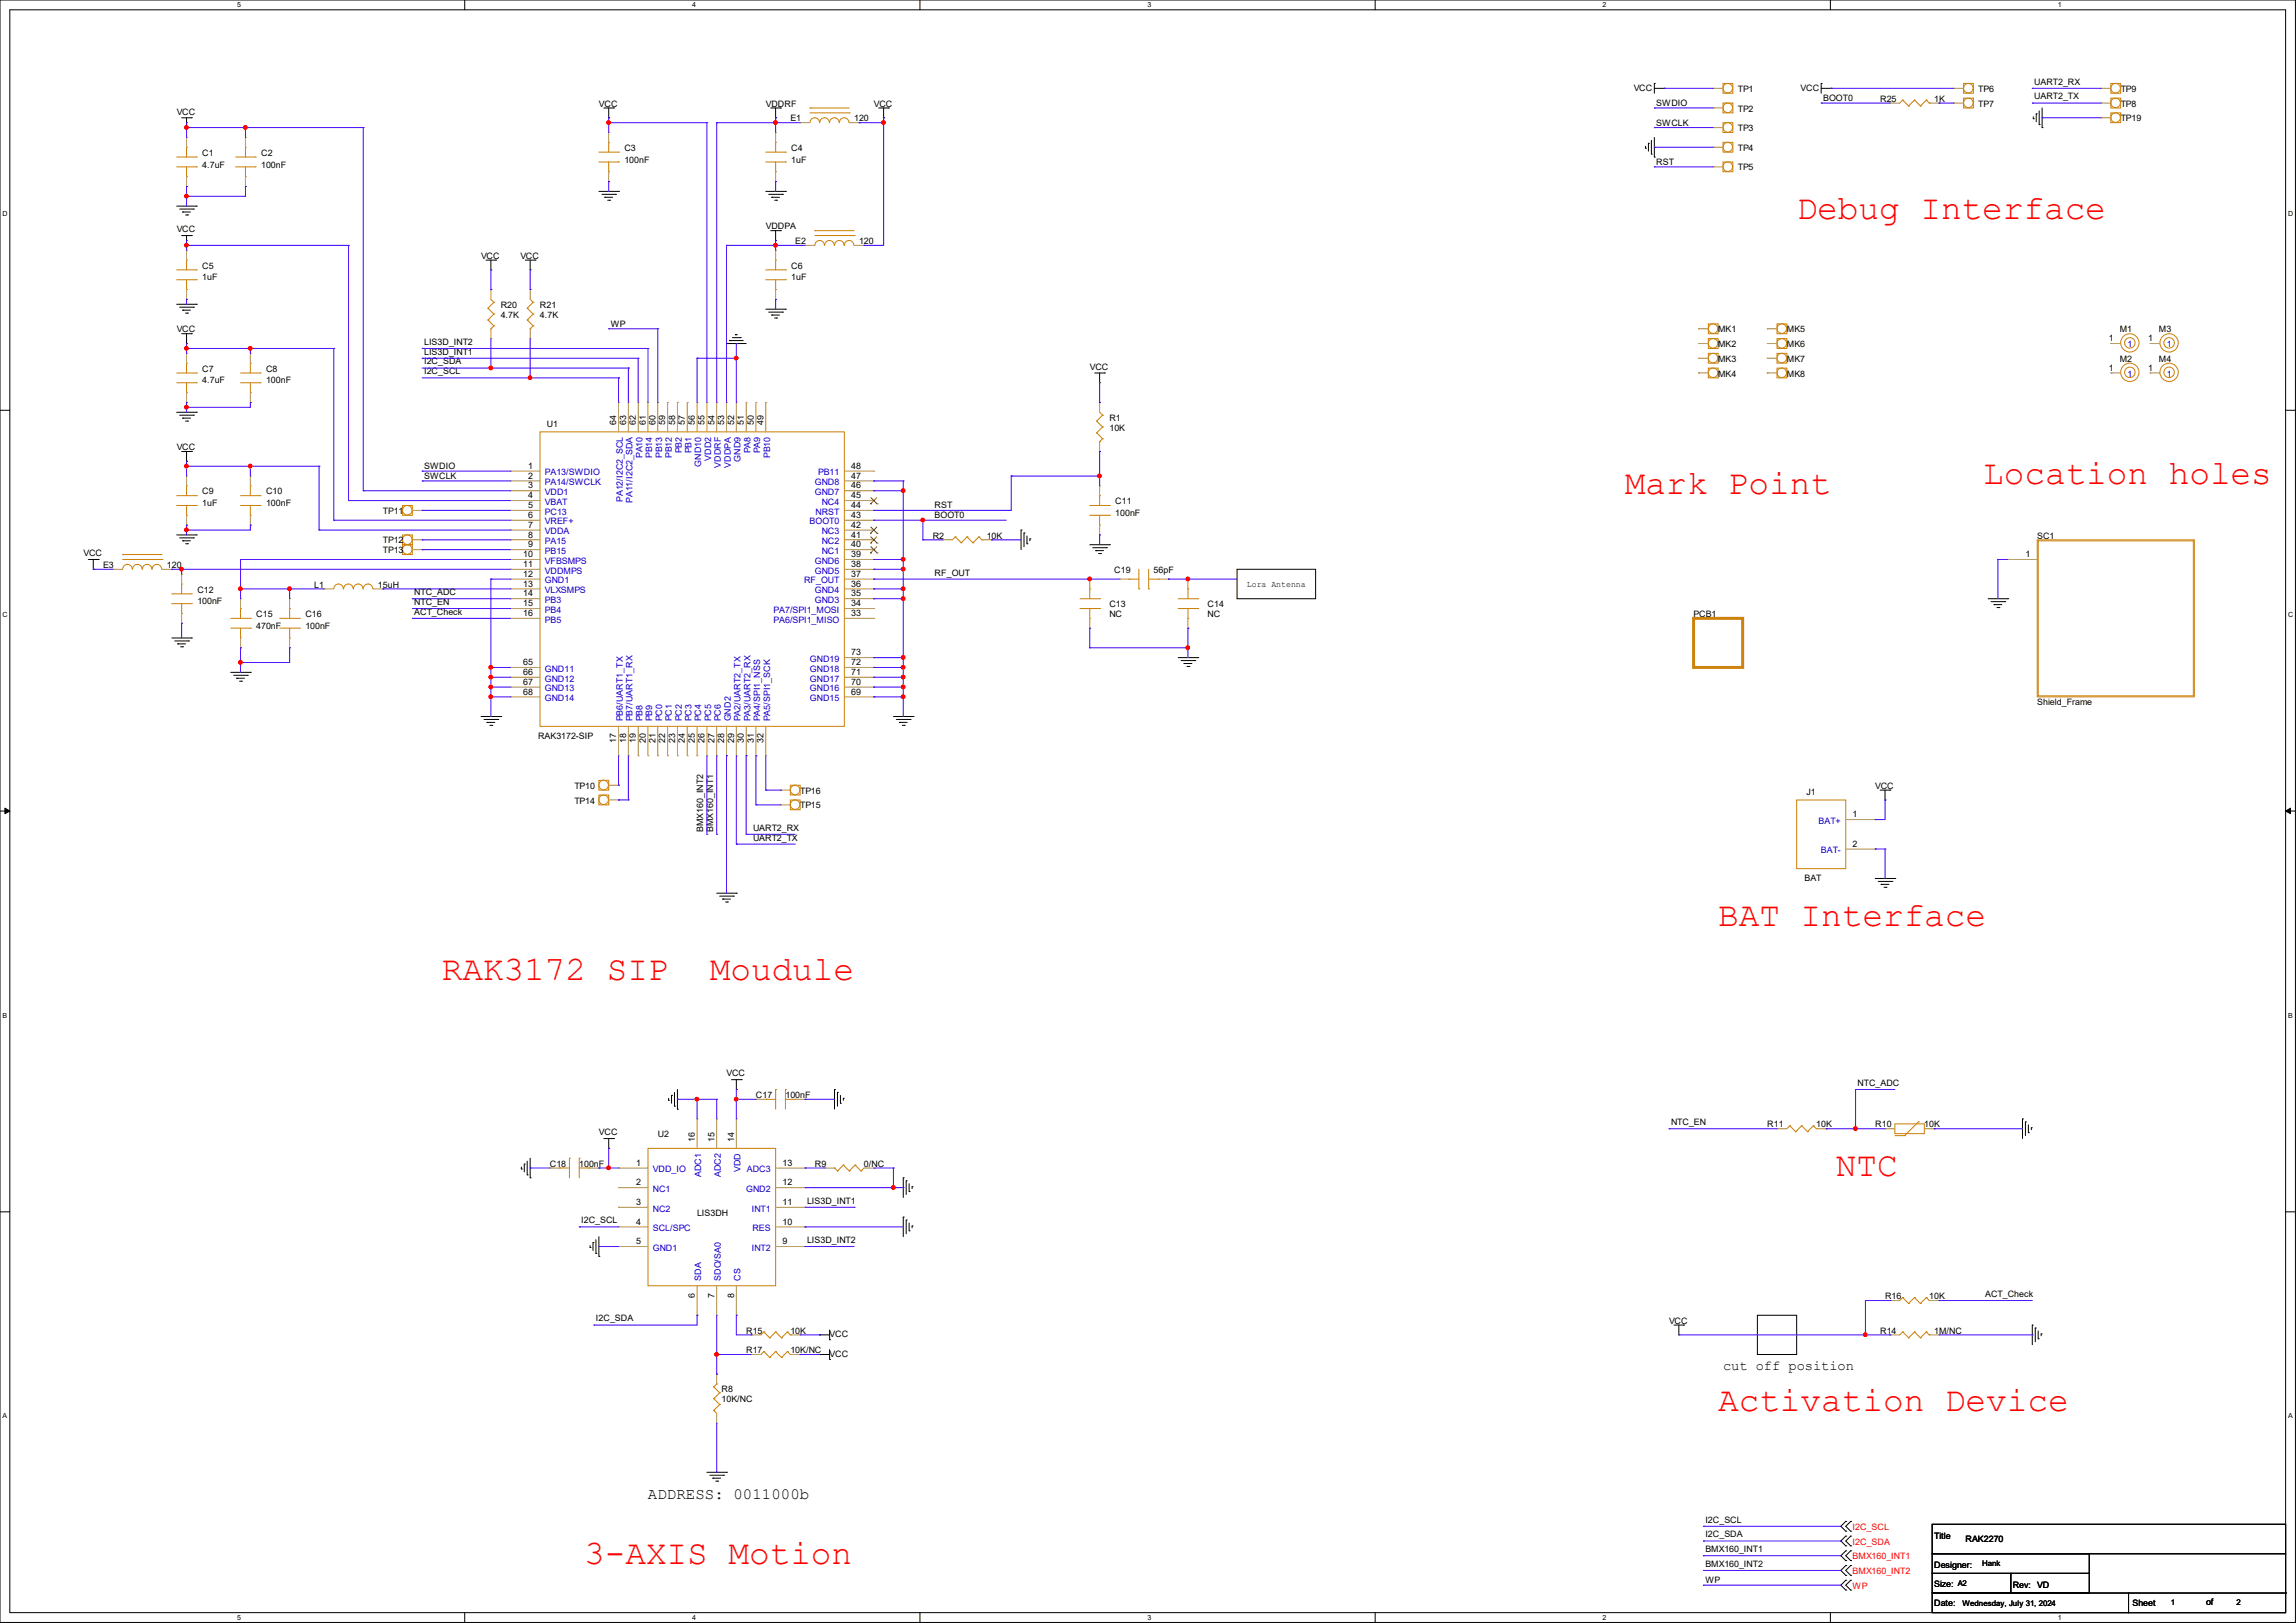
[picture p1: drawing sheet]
<svg xmlns="http://www.w3.org/2000/svg" width="297mm" height="210mm" viewBox="0 0 297 210" stroke-linecap="round" stroke-linejoin="round" font-family="sans-serif">
<defs><g id="words">
<g font-size="4.4" fill="#f00">
<text x="232.4" y="28.3">Debug Interface</text>
<text x="210.2" y="63.9">Mark Point</text>
<text x="256.5" y="62.6">Location holes</text>
<text x="222.2" y="119.8">BAT Interface</text>
<text x="57.1" y="126.7">RAK3172 SIP</text>
<text x="91.8" y="126.7">Moudule</text>
<text x="237.5" y="152.1">NTC</text>
<text x="222.2" y="182.6">Activation Device</text>
<text x="75.6" y="202.3">3-AXIS Motion</text>
</g>
<text font-size="2" x="83.8" y="194">ADDRESS: 0011000b</text>
<text font-size="1.8" x="222.9" y="177.3">cut off position</text>
<g font-size="1.1">
<text x="211.3" y="11.8">VCC</text>
<text x="224.8" y="11.9">TP1</text>
<text x="232.9" y="11.8">VCC</text>
<text x="255.9" y="11.9">TP6</text>
<text x="263.1" y="11">UART2_RX</text>
<text x="274.3" y="11.9">TP9</text>
<text x="22.9" y="14.8">VCC</text>
<text x="77.5" y="13.8">VCC</text>
<text x="99.1" y="13.8">VDDRF</text>
<text x="102.2" y="15.7">E1</text>
<text x="110.5" y="15.7">120</text>
<text x="113" y="13.8">VCC</text>
<text x="214.2" y="13.7">SWDIO</text>
<text x="214.2" y="16.3">SWCLK</text>
<text x="224.8" y="17">TP3</text>
<text x="224.8" y="14.4">TP2</text>
<text x="235.8" y="13.1">BOOT0</text>
<text x="243.2" y="13.2">R25</text>
<text x="250.2" y="13.2">1K</text>
<text x="255.9" y="13.8">TP7</text>
<text x="263.1" y="12.9">UART2_TX</text>
<text x="274.3" y="13.8">TP8</text>
<text x="274.3" y="15.7">TP19</text>
<text x="26.2" y="20.2">C1</text>
<text x="26.2" y="21.7">4.7uF</text>
<text x="33.8" y="20.2">C2</text>
<text x="33.8" y="21.7">100nF</text>
<text x="80.8" y="19.5">C3</text>
<text x="80.8" y="21">100nF</text>
<text x="102.4" y="19.5">C4</text>
<text x="102.4" y="21">1uF</text>
<text x="214.2" y="21.3">RST</text>
<text x="224.8" y="22.1">TP5</text>
<text x="224.8" y="19.5">TP4</text>
<text x="99.1" y="29.7">VDDPA</text>
<text x="22.9" y="30.1">VCC</text>
<text x="26.2" y="34.8">C5</text>
<text x="62.2" y="33.5">VCC</text>
<text x="67.3" y="33.5">VCC</text>
<text x="102.4" y="34.8">C6</text>
<text x="102.9" y="31.6">E2</text>
<text x="111.1" y="31.6">120</text>
<text x="26.2" y="36.3">1uF</text>
<text x="64.8" y="39.8">R20</text>
<text x="64.8" y="41.1">4.7K</text>
<text x="69.8" y="39.8">R21</text>
<text x="69.8" y="41.1">4.7K</text>
<text x="102.4" y="36.3">1uF</text>
<text x="22.9" y="43">VCC</text>
<text x="54.9" y="47.2">I2C_SDA</text>
<text x="54.9" y="45.9">LIS3D_INT1</text>
<text x="54.9" y="44.6">LIS3D_INT2</text>
<text x="79" y="42.3">WP</text>
<text x="141" y="47.8">VCC</text>
<text x="222.2" y="46.8">MK3</text>
<text x="222.2" y="44.9">MK2</text>
<text x="222.2" y="43">MK1</text>
<text x="231.1" y="46.8">MK7</text>
<text x="231.1" y="44.9">MK6</text>
<text x="231.1" y="43">MK5</text>
<text x="272.8" y="48">1</text>
<text x="272.8" y="44.2">1</text>
<text x="274.2" y="46.8">M2</text>
<text x="274.2" y="43">M1</text>
<text x="277.9" y="48">1</text>
<text x="277.9" y="44.2">1</text>
<text x="279.3" y="46.8">M4</text>
<text x="279.3" y="43">M3</text>
<text x="26.2" y="48.1">C7</text>
<text x="26.2" y="49.6">4.7uF</text>
<text x="34.4" y="48.1">C8</text>
<text x="34.4" y="49.6">100nF</text>
<text x="54.9" y="48.4">I2C_SCL</text>
<text x="222.2" y="48.7">MK4</text>
<text x="231.1" y="48.7">MK8</text>
<text x="22.9" y="58.3">VCC</text>
<text x="70.7" y="55.2">U1</text>
<text x="79.7" y="55" transform="rotate(-90 79.7 55)">64</text>
<text x="81" y="55" transform="rotate(-90 81 55)">63</text>
<text x="82.3" y="55" transform="rotate(-90 82.3 55)">62</text>
<text x="83.5" y="55" transform="rotate(-90 83.5 55)">61</text>
<text x="84.8" y="55" transform="rotate(-90 84.8 55)">60</text>
<text x="86.1" y="55" transform="rotate(-90 86.1 55)">59</text>
<text x="87.3" y="55" transform="rotate(-90 87.3 55)">58</text>
<text x="88.6" y="55" transform="rotate(-90 88.6 55)">57</text>
<text x="89.9" y="55" transform="rotate(-90 89.9 55)">56</text>
<text x="91.1" y="55" transform="rotate(-90 91.1 55)">55</text>
<text x="92.4" y="55" transform="rotate(-90 92.4 55)">54</text>
<text x="93.7" y="55" transform="rotate(-90 93.7 55)">53</text>
<text x="95" y="55" transform="rotate(-90 95 55)">52</text>
<text x="96.2" y="55" transform="rotate(-90 96.2 55)">51</text>
<text x="97.5" y="55" transform="rotate(-90 97.5 55)">50</text>
<text x="98.8" y="55" transform="rotate(-90 98.8 55)">49</text>
<text x="143.5" y="54.4">R1</text>
<text x="143.5" y="55.7">10K</text>
<text x="26.2" y="64">C9</text>
<text x="26.2" y="65.5">1uF</text>
<text x="34.4" y="64">C10</text>
<text x="34.4" y="65.5">100nF</text>
<text x="54.9" y="60.7">SWDIO</text>
<text x="54.9" y="62">SWCLK</text>
<text x="68.3" y="60.7">1</text>
<text x="68.3" y="61.9">2</text>
<text x="68.3" y="63.2">3</text>
<text x="68.3" y="64.5">4</text>
<text x="68.3" y="65.7">5</text>
<text x="110.1" y="65.7">44</text>
<text x="110.1" y="64.5">45</text>
<text x="110.1" y="63.2">46</text>
<text x="110.1" y="61.9">47</text>
<text x="110.1" y="60.7">48</text>
<text x="120.9" y="65.8">RST</text>
<text x="144.3" y="65.2">C11</text>
<text x="10.8" y="72">VCC</text>
<text x="49.5" y="66.5">TP11</text>
<text x="49.5" y="70.3">TP12</text>
<text x="49.5" y="71.6">TP13</text>
<text x="68.3" y="67">6</text>
<text x="68.3" y="68.3">7</text>
<text x="68.3" y="69.6">8</text>
<text x="68.3" y="70.8">9</text>
<text x="110.1" y="70.8">40</text>
<text x="110.1" y="69.6">41</text>
<text x="110.1" y="68.3">42</text>
<text x="110.1" y="67">43</text>
<text x="120.6" y="69.7">R2</text>
<text x="120.9" y="67.1">BOOT0</text>
<text x="127.6" y="69.7">10K</text>
<text x="144.3" y="66.8">100nF</text>
<text x="263.5" y="69.7">SC1</text>
<text x="13.3" y="73.5">E3</text>
<text x="21.6" y="73.5">120</text>
<text x="25.5" y="76.7">C12</text>
<text x="40.6" y="76">L1</text>
<text x="48.9" y="76">15uH</text>
<text x="53.6" y="77">NTC_ADC</text>
<text x="67.7" y="72.1">10</text>
<text x="67.7" y="73.4">11</text>
<text x="67.7" y="74.6">12</text>
<text x="67.7" y="75.9">13</text>
<text x="67.7" y="77.2">14</text>
<text x="110.1" y="77.2">35</text>
<text x="110.1" y="75.9">36</text>
<text x="110.1" y="74.6">37</text>
<text x="110.1" y="73.4">38</text>
<text x="110.1" y="72.1">39</text>
<text x="120.9" y="74.5">RF_OUT</text>
<text x="144.1" y="74.1">C19</text>
<text x="149.2" y="74.1">56pF</text>
<text x="161.3" y="75.9">Lora Antenna</text>
<text x="262" y="72.1">1</text>
<text x="25.5" y="78.2">100nF</text>
<text x="33.1" y="79.8">C15</text>
<text x="33.1" y="81.4">470nF</text>
<text x="39.5" y="79.8">C16</text>
<text x="39.5" y="81.4">100nF</text>
<text x="53.6" y="78.3">NTC_EN</text>
<text x="53.6" y="79.5">ACT_Check</text>
<text x="67.7" y="78.4">15</text>
<text x="67.7" y="79.7">16</text>
<text x="110.1" y="79.7">33</text>
<text x="110.1" y="78.4">34</text>
<text x="143.5" y="78.6">C13</text>
<text x="143.5" y="79.8">NC</text>
<text x="156.2" y="78.6">C14</text>
<text x="156.2" y="79.8">NC</text>
<text x="219.1" y="79.8">PCB1</text>
<text x="67.7" y="86.1">65</text>
<text x="67.7" y="87.3">66</text>
<text x="67.7" y="88.6">67</text>
<text x="67.7" y="89.9">68</text>
<text x="110.1" y="89.9">69</text>
<text x="110.1" y="88.6">70</text>
<text x="110.1" y="87.3">71</text>
<text x="110.1" y="86.1">72</text>
<text x="110.1" y="84.8">73</text>
<text x="69.6" y="95.6">RAK3172-SIP</text>
<text x="263.5" y="91.3">Shield_Frame</text>
<text x="79.7" y="96.1" transform="rotate(-90 79.7 96.1)">17</text>
<text x="81" y="96.1" transform="rotate(-90 81 96.1)">18</text>
<text x="82.3" y="96.1" transform="rotate(-90 82.3 96.1)">19</text>
<text x="83.5" y="96.1" transform="rotate(-90 83.5 96.1)">20</text>
<text x="84.8" y="96.1" transform="rotate(-90 84.8 96.1)">21</text>
<text x="86.1" y="96.1" transform="rotate(-90 86.1 96.1)">22</text>
<text x="87.3" y="96.1" transform="rotate(-90 87.3 96.1)">23</text>
<text x="88.6" y="96.1" transform="rotate(-90 88.6 96.1)">24</text>
<text x="89.9" y="96.1" transform="rotate(-90 89.9 96.1)">25</text>
<text x="91.1" y="96.1" transform="rotate(-90 91.1 96.1)">26</text>
<text x="92.4" y="96.1" transform="rotate(-90 92.4 96.1)">27</text>
<text x="93.7" y="96.1" transform="rotate(-90 93.7 96.1)">28</text>
<text x="95" y="96.1" transform="rotate(-90 95 96.1)">29</text>
<text x="96.2" y="96.1" transform="rotate(-90 96.2 96.1)">30</text>
<text x="97.5" y="96.1" transform="rotate(-90 97.5 96.1)">31</text>
<text x="98.8" y="96.1" transform="rotate(-90 98.8 96.1)">32</text>
<text x="74.3" y="102.1">TP10</text>
<text x="74.3" y="104">TP14</text>
<text x="91" y="107.7" transform="rotate(-90 91 107.7)">BMX160_INT2</text>
<text x="92.2" y="107.7" transform="rotate(-90 92.2 107.7)">BMX160_INT1</text>
<text x="97.4" y="107.5">UART2_RX</text>
<text x="103.5" y="102.7">TP16</text>
<text x="103.5" y="104.6">TP15</text>
<text x="233.7" y="102.8">J1</text>
<text x="239.6" y="105.7">1</text>
<text x="242.6" y="102.1">VCC</text>
<text x="97.4" y="108.8">UART2_TX</text>
<text x="239.6" y="109.6">2</text>
<text x="233.4" y="114">BAT</text>
<text x="94" y="139.3">VCC</text>
<text x="97.8" y="142.1">C17</text>
<text x="101.6" y="142.1">100nF</text>
<text x="240.3" y="140.5">NTC_ADC</text>
<text x="77.5" y="146.9">VCC</text>
<text x="85.1" y="147.2">U2</text>
<text x="89.9" y="147.7" transform="rotate(-90 89.9 147.7)">16</text>
<text x="92.4" y="147.7" transform="rotate(-90 92.4 147.7)">15</text>
<text x="95" y="147.7" transform="rotate(-90 95 147.7)">14</text>
<text x="216.2" y="145.6">NTC_EN</text>
<text x="228.6" y="145.9">R11</text>
<text x="234.9" y="145.9">10K</text>
<text x="242.6" y="145.9">R10</text>
<text x="248.9" y="145.9">10K</text>
<text x="71.1" y="151">C18</text>
<text x="74.9" y="151">100nF</text>
<text x="82.3" y="150.8">1</text>
<text x="82.3" y="153.4">2</text>
<text x="82.3" y="155.9">3</text>
<text x="101.2" y="150.8">13</text>
<text x="101.2" y="153.4">12</text>
<text x="101.2" y="155.9">11</text>
<text x="104.4" y="155.7">LIS3D_INT1</text>
<text x="105.4" y="151">R9</text>
<text x="111.8" y="151">0/NC</text>
<text x="75.2" y="158.3">I2C_SCL</text>
<text x="82.3" y="158.5">4</text>
<text x="82.3" y="161">5</text>
<text x="90.2" y="157.3">LIS3DH</text>
<text x="101.2" y="158.5">10</text>
<text x="101.2" y="161">9</text>
<text x="104.4" y="160.8">LIS3D_INT2</text>
<text x="89.9" y="167.9" transform="rotate(-90 89.9 167.9)">6</text>
<text x="92.4" y="167.9" transform="rotate(-90 92.4 167.9)">7</text>
<text x="95" y="167.9" transform="rotate(-90 95 167.9)">8</text>
<text x="256.8" y="167.8">ACT_Check</text>
<text x="77.1" y="171">I2C_SDA</text>
<text x="96.5" y="172.6">R15</text>
<text x="102.2" y="172.6">10K</text>
<text x="107.3" y="173.1">VCC</text>
<text x="215.9" y="171.3">VCC</text>
<text x="243.2" y="172.6">R14</text>
<text x="243.8" y="168.1">R16</text>
<text x="249.6" y="168.1">10K</text>
<text x="250.2" y="172.6">1M/NC</text>
<text x="96.5" y="175.1">R17</text>
<text x="102.2" y="175.1">10K/NC</text>
<text x="107.3" y="175.6">VCC</text>
<text x="93.3" y="180.2">R8</text>
<text x="93.3" y="181.4">10K/NC</text>
<text x="220.6" y="197">I2C_SCL</text>
<text x="220.6" y="198.9">I2C_SDA</text>
<text x="220.6" y="200.8">BMX160_INT1</text>
<text x="220.6" y="202.7">BMX160_INT2</text>
<text x="250.2" y="199.1">Title</text>
<text x="250.2" y="202.9">Designer:</text>
<text x="254.3" y="199.5">RAK2270</text>
<text x="220.6" y="204.9">WP</text>
<text x="250.2" y="205.3">Size:</text>
<text x="250.2" y="207.9">Date:</text>
<text x="260.3" y="205.4">Rev:</text>
<text x="263.5" y="205.4">VD</text>
<text x="275.8" y="207.9">Sheet</text>
<text x="285.4" y="207.7">of</text>
</g>
<g font-size="1.1" fill="#00c">
<text x="275.2" y="44.9">1</text>
<text x="280.3" y="44.9">1</text>
<text x="275.2" y="48.7">1</text>
<text x="280.3" y="48.7">1</text>
<text x="83.1" y="59.3" transform="rotate(-90 83.1 59.3)">PA10</text>
<text x="84.4" y="59.3" transform="rotate(-90 84.4 59.3)">PB14</text>
<text x="85.6" y="59.3" transform="rotate(-90 85.6 59.3)">PB13</text>
<text x="86.9" y="59.3" transform="rotate(-90 86.9 59.3)">PB12</text>
<text x="88.2" y="58.7" transform="rotate(-90 88.2 58.7)">PB2</text>
<text x="89.5" y="58.7" transform="rotate(-90 89.5 58.7)">PB1</text>
<text x="92" y="59.6" transform="rotate(-90 92 59.6)">VDD2</text>
<text x="95.8" y="59.7" transform="rotate(-90 95.8 59.7)">GND9</text>
<text x="97.1" y="58.7" transform="rotate(-90 97.1 58.7)">PA8</text>
<text x="98.3" y="58.7" transform="rotate(-90 98.3 58.7)">PA9</text>
<text x="99.6" y="59.3" transform="rotate(-90 99.6 59.3)">PB10</text>
<text x="70.5" y="61.5">PA13/SWDIO</text>
<text x="70.5" y="62.8">PA14/SWCLK</text>
<text x="70.5" y="64.1">VDD1</text>
<text x="70.5" y="65.3">VBAT</text>
<text x="80.6" y="65" transform="rotate(-90 80.6 65)">PA12/I2C2_SCL</text>
<text x="81.8" y="65.1" transform="rotate(-90 81.8 65.1)">PA11/I2C2_SDA</text>
<text x="90.7" y="60.4" transform="rotate(-90 90.7 60.4)">GND10</text>
<text x="93.3" y="60.5" transform="rotate(-90 93.3 60.5)">VDDRF</text>
<text x="94.5" y="60.5" transform="rotate(-90 94.5 60.5)">VDDPA</text>
<text x="105.4" y="64.1">GND7</text>
<text x="105.4" y="62.8">GND8</text>
<text x="105.8" y="61.5">PB11</text>
<text x="106.3" y="65.3">NC4</text>
<text x="70.5" y="66.6">PC13</text>
<text x="70.5" y="67.9">VREF+</text>
<text x="70.5" y="69.1">VDDA</text>
<text x="70.5" y="70.4">PA15</text>
<text x="70.5" y="71.7">PB15</text>
<text x="104.7" y="67.9">BOOT0</text>
<text x="105.5" y="66.6">NRST</text>
<text x="106.3" y="71.7">NC1</text>
<text x="106.3" y="70.4">NC2</text>
<text x="106.3" y="69.1">NC3</text>
<text x="70.5" y="72.9">VFBSMPS</text>
<text x="70.5" y="74.2">VDDMPS</text>
<text x="70.5" y="75.5">GND1</text>
<text x="70.5" y="76.8">VLXSMPS</text>
<text x="104" y="75.5">RF_OUT</text>
<text x="105.4" y="76.8">GND4</text>
<text x="105.4" y="74.2">GND5</text>
<text x="105.4" y="72.9">GND6</text>
<text x="70.5" y="78">PB3</text>
<text x="70.5" y="79.3">PB4</text>
<text x="70.5" y="80.6">PB5</text>
<text x="100.1" y="80.6">PA6/SPI1_MISO</text>
<text x="100.1" y="79.3">PA7/SPI1_MOSI</text>
<text x="105.4" y="78">GND3</text>
<text x="70.5" y="86.9">GND11</text>
<text x="70.5" y="88.2">GND12</text>
<text x="70.5" y="89.5">GND13</text>
<text x="104.8" y="89.5">GND16</text>
<text x="104.8" y="88.2">GND17</text>
<text x="104.8" y="86.9">GND18</text>
<text x="104.8" y="85.6">GND19</text>
<text x="70.5" y="90.7">GND14</text>
<text x="80.6" y="93.3" transform="rotate(-90 80.6 93.3)">PB6/UART1_TX</text>
<text x="81.8" y="93.3" transform="rotate(-90 81.8 93.3)">PB7/UART1_RX</text>
<text x="83.1" y="93.3" transform="rotate(-90 83.1 93.3)">PB8</text>
<text x="84.4" y="93.3" transform="rotate(-90 84.4 93.3)">PB9</text>
<text x="85.6" y="93.3" transform="rotate(-90 85.6 93.3)">PC0</text>
<text x="86.9" y="93.3" transform="rotate(-90 86.9 93.3)">PC1</text>
<text x="88.2" y="93.3" transform="rotate(-90 88.2 93.3)">PC2</text>
<text x="89.5" y="93.3" transform="rotate(-90 89.5 93.3)">PC3</text>
<text x="90.7" y="93.3" transform="rotate(-90 90.7 93.3)">PC4</text>
<text x="92" y="93.3" transform="rotate(-90 92 93.3)">PC5</text>
<text x="93.3" y="93.3" transform="rotate(-90 93.3 93.3)">PC6</text>
<text x="94.5" y="93.3" transform="rotate(-90 94.5 93.3)">GND2</text>
<text x="95.8" y="93.3" transform="rotate(-90 95.8 93.3)">PA2/UART2_TX</text>
<text x="97.1" y="93.3" transform="rotate(-90 97.1 93.3)">PA3/UART2_RX</text>
<text x="98.3" y="93.3" transform="rotate(-90 98.3 93.3)">PA4/SPI1_NSS</text>
<text x="99.6" y="93.3" transform="rotate(-90 99.6 93.3)">PA5/SPI1_SCK</text>
<text x="104.8" y="90.7">GND15</text>
<text x="235.2" y="106.6">BAT+</text>
<text x="235.5" y="110.4">BAT-</text>
<text x="84.5" y="151.7">VDD_IO</text>
<text x="84.5" y="154.2">NC1</text>
<text x="90.7" y="152.3" transform="rotate(-90 90.7 152.3)">ADC1</text>
<text x="93.3" y="152.3" transform="rotate(-90 93.3 152.3)">ADC2</text>
<text x="95.8" y="151.7" transform="rotate(-90 95.8 151.7)">VDD</text>
<text x="96.5" y="154.2">GND2</text>
<text x="96.6" y="151.7">ADC3</text>
<text x="84.5" y="156.8">NC2</text>
<text x="84.5" y="159.3">SCL/SPC</text>
<text x="84.5" y="161.8">GND1</text>
<text x="97.2" y="156.8">INT1</text>
<text x="97.2" y="161.8">INT2</text>
<text x="97.3" y="159.3">RES</text>
<text x="90.7" y="165.7" transform="rotate(-90 90.7 165.7)">SDA</text>
<text x="93.3" y="165.7" transform="rotate(-90 93.3 165.7)">SDO/SA0</text>
<text x="95.8" y="165.7" transform="rotate(-90 95.8 165.7)">CS</text>
</g>
<g font-size="1.1" fill="#f00">
<text x="239.6" y="198">I2C_SCL</text>
<text x="239.6" y="199.9">I2C_SDA</text>
<text x="239.6" y="201.8">BMX160_INT1</text>
<text x="239.6" y="203.7">BMX160_INT2</text>
<text x="239.6" y="205.6">WP</text>
</g>
<g font-size="1">
<text x="256.4" y="202.6">Hank</text>
<text x="253.2" y="205.2">A2</text>
<text x="253.9" y="207.8">Wednesday, July 31, 2024</text>
<text x="280.8" y="207.6">1</text>
<text x="289.3" y="207.6">2</text>
</g>
<g font-size=".9">
<text x="30.7" y=".9">5</text>
<text x="89.5" y=".9">4</text>
<text x="148.4" y=".9">3</text>
<text x="207.3" y=".9">2</text>
<text x="266.2" y=".9">1</text>
<text x=".3" y="28">D</text>
<text x="296" y="28">D</text>
<text x=".3" y="79.8">C</text>
<text x="296" y="79.8">C</text>
<text x=".3" y="131.7">B</text>
<text x="296" y="131.7">B</text>
<text x=".3" y="183.5">A</text>
<text x="296" y="183.5">A</text>
<text x="30.7" y="209.6">5</text>
<text x="89.5" y="209.6">4</text>
<text x="148.4" y="209.6">3</text>
<text x="207.3" y="209.6">2</text>
<text x="266.2" y="209.6">1</text>
</g>
</g></defs>
<g fill="none" stroke="#000" stroke-width=".13">
<path d="M0 0h296.9v209.9h-296.9zM1.3 1.3h294.4v207.4h-294.4zM23.5 15.2h1.3M24.1 16.5h.1M24.1 15.2v1.3M24.8 15.2h.1M60.1 0v1.3M78.1 14h1.3M78.7 15.2h.1M78.7 14v1.2M79.4 14h.1M99.7 14h1.3"/>
<path d="M100.3 15.2h.1M100.3 14v1.2M101 14h.1M113.7 14h1.2M114.3 15.2h.1M114.3 14v1.2M114.9 14h.1M119 0v1.3M177.9 0v1.3M212.9 19.2h.1M212.9 18.9v.3M213.2 18.5h.1"/>
<path d="M213.2 18.5v1.1M213.6 19.9h.1M213.6 18.2v1.7M214 10.8h.1M214 11.4h1.3M214 10.8v1.3M214 17.8v2.5M215.3 11.4h.1M235.6 10.8h.1M235.6 11.4h1.3M235.6 10.8v1.3M236.8 0v1.3"/>
<path d="M236.9 11.4h.1M263 15.4h.1M263 15.1v.3M263.4 14.7h.1M263.4 14.7v1M263.8 16.1h.1M263.8 14.4v1.7M264.2 16.5h.1M264.2 14v2.5M22.9 26.7h2.5M22.9 39.4h2.5M23.2 27.1h1.8"/>
<path d="M23.2 39.8h1.8M23.5 30.5h1.3M23.6 27.4h.1M23.6 27.4h1M24 27.8h.3M24.1 31.8h.1M24.1 30.5v1.3M24.3 27.8h.1M24.8 30.5h.1M25 27.1h.1M25 39.8h.1M25.4 26.7h.1"/>
<path d="M25.4 39.4h.1M62.9 33.7h1.2M63.5 34.9h.1M63.5 33.7v1.2M64.1 33.7h.1M67.9 33.7h1.3M68.6 34.9h.1M68.6 33.7v1.2M69.2 33.7h.1M77.5 24.8h2.5M77.9 25.1h1.7M78.2 25.5h.1"/>
<path d="M78.2 25.5h1M78.6 25.9h.3M78.9 25.9h.1M79.6 25.1h.1M80 24.8h.1M99.1 24.8h2.5M99.4 25.1h1.8M99.7 29.8h1.3M99.8 25.5h.1M99.8 25.5h1M100.2 25.9h.3M100.3 31.1h.1"/>
<path d="M100.3 29.8v1.3M100.5 25.9h.1M101 29.8h.1M101.2 25.1h.1M101.6 24.8h.1M214 20.3h.1M0 53.1h1.3M22.9 53.3h2.5M23.2 53.7h1.8M23.5 43.2h1.3M23.5 58.4h1.3M23.6 40.1h.1"/>
<path d="M23.6 54.1h.1M23.6 40.1h1M23.6 54.1h1M24 40.5h.3M24 54.5h.3M24.1 44.4h.1M24.1 59.7h.1M24.1 43.2v1.2M24.1 58.4v1.3M24.3 40.5h.1M24.3 54.5h.1M24.8 43.2h.1"/>
<path d="M24.8 58.4h.1M25 53.7h.1M25.4 53.3h.1M94 44.4h.1M94 44.4h2.5M94.4 44.1h.1M94.4 44.1h1.7M94.7 43.7h1.1M95.1 43.3h.1M95.1 43.3h.3M95.8 43.7h.1M99.1 40h2.5"/>
<path d="M99.4 40.4h1.8M99.8 40.8h.1M99.8 40.8h1M100.2 41.1h.3M100.5 41.1h.1M101.2 40.4h.1M101.6 40h.1M141.6 48.3h1.3M142.2 49.5h.1M142.2 48.3v1.2M142.9 48.3h.1M295.7 53.1h1.2"/>
<path d="M11.4 72.4h1.3M12.1 73.7h.1M12.1 72.4v1.3M12.7 72.4h.1M22.9 69.2h2.5M23.2 69.6h1.8M23.6 70h.1M23.6 70h1M24 70.4h.3M24.3 70.4h.1M25 69.6h.1M25.4 69.2h.1"/>
<path d="M132.1 68.6h.1M132.1 68.6v2.5M132.5 69h.1M132.5 69v1.7M132.8 70.4h.1M132.8 69.3v1.1M133.2 69.7h.1M133.2 69.7v.3M141 70.5h2.5M141.4 70.9h1.7M141.7 71.2h.1M141.7 71.2h1"/>
<path d="M142.1 71.6h.3M142.4 71.6h.1M143.1 70.9h.1M143.5 70.5h.1M160 73.7h10.2v3.8h-10.2zM257.2 77.5h2.5M257.6 77.9h1.7M257.9 78.2h.1M257.9 78.2h1.1M258.3 78.6h.3M258.6 78.6h.1M259.3 77.9h.1"/>
<path d="M259.7 77.5h.1M22.2 82.5h2.6M22.6 82.9h1.8M23 83.3h.1M23 83.3h1M23.4 83.7h.2M23.6 83.7h.1M24.4 82.9h.1M24.8 82.5h.1M29.8 87h2.6M30.2 87.4h1.8M30.6 87.8h.1"/>
<path d="M30.6 87.8h1M31 88.1h.2M31.2 88.1h.1M32 87.4h.1M32.4 87h.1M62.2 92.7h2.6M62.6 93.1h1.8M63 93.5h.1M63 93.5h1M63.4 93.9h.2M63.6 93.9h.1M64.4 93.1h.1"/>
<path d="M64.8 92.7h.1M115.6 92.7h2.5M116 93.1h1.7M116.3 93.5h.1M116.3 93.5h1M116.7 93.9h.3M117 93.9h.1M117.7 93.1h.1M118.1 92.7h.1M152.4 85.1h2.5M152.8 85.5h1.8M153.2 85.9h.1"/>
<path d="M153.2 85.9h1M153.5 86.2h.3M153.8 86.2h.1M154.6 85.5h.1M154.9 85.1h.1M0 104.9h1.3M.6 104.6l.7 .3-.7 .4zM92.7 115.6h2.5M93.1 116h1.8M93.5 116.3h.1M93.5 116.3h1M93.9 116.7h.2"/>
<path d="M94.1 116.7h.1M94.9 116h.1M95.2 115.6h.1M242.6 113.7h2.5M243 114h1.7M243.2 102.2h1.3M243.3 114.4h.1M243.3 114.4h1M243.7 114.8h.3M243.8 103.5h.1M243.8 102.2v1.3M244 114.8h.1"/>
<path d="M244.5 102.2h.1M244.7 114h.1M245.1 113.7h.1M295.7 104.9l.6-.3v.7zM295.7 104.9h1.2M94.6 139.7h1.3M95.2 139.7v1.3M95.9 139.7h.1M0 156.8h1.3M67.4 151.3h.1M67.4 151v.3M67.8 150.6h.1"/>
<path d="M67.8 150.6v1M68.2 152h.1M68.2 150.2v1.8M68.6 152.4h.1M68.6 149.9v2.5M78.1 147.3h1.3M78.7 148.6h.1M78.7 147.3v1.3M79.4 147.3h.1M86.5 142.4h.1M86.5 142.1v.3M86.9 141.7h.1"/>
<path d="M86.9 141.7v1M87.2 143.1h.1M87.2 141.4v1.7M87.6 143.5h.1M87.6 141v2.5M95.2 141h.1M107.9 141h.1M107.9 141v2.5M108.3 141.4h.1M108.3 141.4v1.7M108.7 142.7h.1M108.7 141.7v1"/>
<path d="M109.1 142.1h.1M109.1 142.1v.3M116.8 152.4h.1M116.8 157.5h.1M116.8 152.4v2.5M116.8 157.5v2.5M117.2 152.8h.1M117.2 157.9h.1M117.2 152.8v1.8M117.2 157.9v1.7M117.6 154.2h.1M117.6 159.3h.1"/>
<path d="M117.6 153.2v1M117.6 158.2v1.1M118 153.5h.1M118 158.6h.1M118 153.5v.3M118 158.6v.3M261.6 144.8h.1M261.6 144.8v2.5M262 145.2h.1M262 145.2v1.7M262.4 146.6h.1M262.4 145.5v1.1"/>
<path d="M262.8 145.9h.1M262.8 145.9v.3M295.7 156.8h1.2M76.3 161.4h.1M76.3 161.2v.2M76.7 160.8h.1M76.7 160.8v1M77.1 162.2h.1M77.1 160.4v1.8M77.5 162.6h.1M77.5 160v2.6M106 172.7h.1"/>
<path d="M106 175.3h.1M106 172.7h1.3M106 175.3h1.3M107.3 173.4h.1M107.3 175.9h.1M107.3 172.1v1.3M107.3 174.6v1.3M216.5 171.4h1.3M217.2 172.7h.1M217.2 171.4v1.3M217.8 171.4h.1M227.3 170.2h5.1v5.1h-5.1z"/>
<path d="M262.9 171.4h.1M262.9 171.4v2.6M263.3 171.8h.1M263.3 171.8v1.8M263.7 173.2h.1M263.7 172.2v1M264 172.6h.1M264 172.6v.2M91.4 190.5h2.6M91.8 190.9h1.8M92.2 191.3h.1M92.2 191.3h1"/>
<path d="M92.6 191.6h.2M92.8 191.6h.1M93.6 190.9h.1M94 190.5h.1M238.8 196.8h.1M238.8 198.1h.1M238.8 198.8h.1M238.8 196.8l-.7 .7 .7 .6M238.8 198.8l-.7 .6 .7 .6M239.4 198.1h.1M239.4 196.8h.1M239.4 198.8h.1"/>
<path d="M239.4 196.8l-.6 .7 .6 .6M239.4 198.8l-.6 .6 .6 .6M249.9 197.2h45.8v3.8h-45.8zM60.1 208.7v1.2M119 208.7v1.2M177.9 208.7v1.2M236.8 208.7v1.2M238.8 200h.1M238.8 200.7h.1M238.8 201.9h.1M238.8 202.6h.1M238.8 203.8h.1"/>
<path d="M238.8 204.5h.1M238.8 205.7h.1M238.8 200.7l-.7 .6 .7 .6M238.8 202.6l-.7 .6 .7 .6M238.8 204.5l-.7 .6 .7 .6M239.4 200h.1M239.4 201.9h.1M239.4 200.7h.1M239.4 203.8h.1M239.4 202.6h.1M239.4 205.7h.1M239.4 204.5h.1"/>
<path d="M239.4 200.7l-.6 .6 .6 .6M239.4 202.6l-.6 .6 .6 .6M239.4 204.5l-.6 .6 .6 .6M249.9 201h20.4v2.6h-20.4zM249.9 203.6h10.2v2.5h-10.2zM249.9 206.1h25.4v2.6h-25.4zM260.1 203.6h10.2v2.5h-10.2zM275.3 206.1h20.4v2.6h-20.4zM295.7 206.1h.1"/>
</g>
<path d="M.6 104.6l.7 .3-.7 .4zM295.7 104.9l.6-.3v.7z" fill="#000"/>
<g fill="none" stroke="#cc8006" stroke-width=".13">
<path d="M24.1 19.1h.1M24.1 19.1v1.2M31.7 19.1h.1M31.7 19.1v1.2M77.5 19.7h2.5M78.7 18.4h.1M78.7 18.4v1.3M80 19.7h.1M99.1 19.7h2.5M100.3 18.4h.1M100.3 18.4v1.3M101.6 19.7h.1"/>
<path d="M104.8 14h.1M104.8 14h5.1M104.8 14.6h5.1M106 15.9a.61 .61 0 0 0-.6-.7 .61 .61 0 0 0-.6 .7M107.3 15.9a.61 .61 0 0 0-.6-.7 .61 .61 0 0 0-.7 .7M108.5 15.9a.61 .61 0 0 0-.6-.7 .61 .61 0 0 0-.6 .7M109.8 15.9a.61 .61 0 0 0-.6-.7 .61 .61 0 0 0-.6 .7M109.9 14.6h.1M222.9 15.9h1.3v1.2h-1.3zM222.9 10.8h1.3v1.3h-1.3zM222.9 13.3h1.3v1.3h-1.3zM222.9 18.4h1.3v1.3h-1.3z"/>
<path d="M246.1 13h.1M246.1 13l-.4 .3M246.1 13l.8 .7M246.9 13.7h.1M247.6 13h.1M247.6 13l-.7 .7M247.6 13l.8 .7M248.4 13.7h.1M249.2 13h.1M249.2 13l-.8 .7M249.2 13l.4 .3M249.6 13.3h.1"/>
<path d="M254 12.7h1.3v1.3h-1.3zM254 10.8h1.3v1.3h-1.3zM273 12.7h1.3v1.3h-1.3zM273 14.6h1.3v1.3h-1.3zM273 10.8h1.3v1.3h-1.3zM22.9 36.2h2.5M22.9 34.9h2.5M22.9 21.6h2.5M22.9 20.3h2.5M24.1 33.7h.1M24.1 37.5h.1M24.1 22.9h.1"/>
<path d="M24.1 21.6v1.3M24.1 33.7v1.2M24.1 36.2v1.3M25.4 36.2h.1M25.4 34.9h.1M25.4 21.6h.1M25.4 20.3h.1M30.5 21.6h2.5M30.5 20.3h2.5M31.7 22.9h.1M31.7 21.6v1.3M33 21.6h.1"/>
<path d="M33 20.3h.1M63.1 39.9h.1M63.1 39.9l.8 .7M63.5 38.7l.4 .4M63.9 39.1h.1M63.9 39.1l-.8 .8M68.2 39.9h.1M68.2 39.9l.8 .7M68.6 38.7l.4 .4M69 39.1h.1M69 39.1l-.8 .8M77.5 21h2.5"/>
<path d="M78.7 22.2h.1M78.7 21v1.2M80 21h.1M99.1 36.2h2.5M99.1 34.9h2.5M99.1 21h2.5M100.3 22.2h.1M100.3 33.7h.1M100.3 37.5h.1M100.3 21v1.2M100.3 33.7v1.2M100.3 36.2v1.3"/>
<path d="M101.6 21h.1M101.6 36.2h.1M101.6 34.9h.1M105.4 29.8h.1M105.4 29.8h5.1M105.4 30.5h5.1M106.6 31.7a.61 .61 0 0 0-.6-.6 .61 .61 0 0 0-.6 .7M107.9 31.7a.61 .61 0 0 0-.6-.6 .61 .61 0 0 0-.6 .7M109.2 31.7a.61 .61 0 0 0-.6-.6 .61 .61 0 0 0-.7 .7M110.4 31.7a.61 .61 0 0 0-.6-.6 .61 .61 0 0 0-.6 .7M110.5 30.5h.1M222.9 21h1.3v1.2h-1.3z"/>
<path d="M22.9 49.5h2.5M22.9 48.3h2.5M24.1 47h.1M24.1 50.8h.1M24.1 47v1.3M24.1 49.5v1.3M25.4 49.5h.1M25.4 48.3h.1M31.1 49.5h2.6M31.1 48.3h2.6M32.4 47h.1M32.4 50.8h.1"/>
<path d="M32.4 47v1.3M32.4 49.5v1.3M33.7 49.5h.1M33.7 48.3h.1M63.1 41.4h.1M63.1 41.4l.8 .8M63.5 42.5h.1M63.9 40.6h.1M63.9 42.2h.1M63.9 40.6l-.8 .8M63.9 42.2l-.4 .3M68.2 41.4h.1"/>
<path d="M68.2 41.4l.8 .8M68.6 42.5h.1M69 40.6h.1M69 42.2h.1M69 40.6l-.8 .8M69 42.2l-.4 .3M69.8 55.9h39.4v38.1h-39.4zM141.9 54.5h.1M141.9 56h.1M141.9 54.5l.7 .7M141.9 56l.7 .8M142.2 57.2h.1"/>
<path d="M142.2 53.3l.4 .4M142.6 53.7h.1M142.6 55.2h.1M142.6 56.8h.1M142.6 53.7l-.7 .8M142.6 55.2l-.7 .8M142.6 56.8l-.4 .4M221 45.7h1.2v1.3h-1.2zM221 43.8h1.2v1.3h-1.2zM221 41.9h1.2v1.3h-1.2zM221 47.6h1.2v1.3h-1.2zM229.9 47.6h1.2v1.3h-1.2z"/>
<path d="M229.9 45.7h1.2v1.3h-1.2zM229.9 43.8h1.2v1.3h-1.2zM229.9 41.9h1.2v1.3h-1.2zM15.9 71.8h.1M15.9 71.8h5.1M15.9 72.4h5.1M17.1 73.7a.61 .61 0 0 0-.6-.7 .61 .61 0 0 0-.6 .7M18.4 73.7a.61 .61 0 0 0-.6-.7 .61 .61 0 0 0-.7 .7M19.6 73.7a.61 .61 0 0 0-.6-.7 .61 .61 0 0 0-.6 .7M20.9 73.7a.61 .61 0 0 0-.6-.7 .61 .61 0 0 0-.6 .7M21 72.4h.1M22.2 78.1h2.6"/>
<path d="M22.2 76.8h2.6M22.9 65.4h2.5M22.9 64.1h2.5M23.5 75.6h.1M23.5 79.4h.1M23.5 75.6v1.2M23.5 78.1v1.3M24.1 62.9h.1M24.1 66.7h.1M24.1 62.9v1.2M24.1 65.4v1.3M24.8 78.1h.1"/>
<path d="M24.8 76.8h.1M25.4 65.4h.1M25.4 64.1h.1M31.1 78.7h.1M31.1 65.4h2.6M31.1 64.1h2.6M31.1 78.7v1.3M32.4 62.9h.1M32.4 66.7h.1M32.4 62.9v1.2M32.4 65.4v1.3M33.7 65.4h.1"/>
<path d="M33.7 64.1h.1M37.5 78.7h.1M37.5 78.7v1.3M44.4 76.2a.61 .61 0 0 0-.6-.6 .61 .61 0 0 0-.6 .6M45.7 76.2a.61 .61 0 0 0-.6-.6 .61 .61 0 0 0-.7 .6M46.9 76.2a.61 .61 0 0 0-.6-.6 .61 .61 0 0 0-.6 .6M48.2 76.2a.61 .61 0 0 0-.6-.6 .61 .61 0 0 0-.6 .6M52.1 65.4h1.2v1.3h-1.2zM52.1 69.2h1.2v1.3h-1.2zM52.1 70.5h1.2v1.3h-1.2zM123.6 69.5h.1M123.6 69.5l-.4 .3"/>
<path d="M123.6 69.5l.7 .7M124.3 70.2h.1M125.1 69.5h.1M125.1 69.5l-.8 .7M125.1 69.5l.8 .7M125.9 70.2h.1M126.6 69.5h.1M126.6 69.5l-.7 .7M126.6 69.5l.4 .3M127 69.8h.1M139.7 78.7h2.5M139.7 77.5h2.5"/>
<path d="M141 76.2h.1M141 65.4h2.5M141 76.2v1.3M141 78.7v1.3M141 66.7h2.5M142.2 78.7h.1M142.2 77.5h.1M142.2 64.1h.1M142.2 67.9h.1M142.2 64.1v1.3M142.2 66.7v1.2M143.5 66.7h.1"/>
<path d="M143.5 65.4h.1M146 74.9h.1M146 74.9h1.3M147.3 76.2h.1M147.3 73.7v2.5M148.6 76.2h.1M148.6 73.7v2.5M148.6 74.9h1.3M149.9 74.9h.1M152.4 78.7h2.5M152.4 77.5h2.5M153.7 76.2h.1"/>
<path d="M153.7 76.2v1.3M153.7 78.7v1.3M154.9 78.7h.1M154.9 77.5h.1M263.5 69.8h20.3v20.4h-20.3zM263.7 70h20v20h-20zM29.8 81.3h2.6M29.8 80h2.6M31.1 82.5h.1M31.1 81.3v1.2M32.4 81.3h.1M32.4 80h.1"/>
<path d="M36.2 81.3h2.5M36.2 80h2.5M37.5 82.5h.1M37.5 81.3v1.2M38.7 81.3h.1M38.7 80h.1M141 80h.1M153.7 80h.1M77.5 101h1.2v1.2h-1.2zM77.5 102.9h1.2v1.2h-1.2zM102.2 101.6h1.3v1.3h-1.3zM102.2 103.5h1.3v1.3h-1.3z"/>
<path d="M232.4 103.5h6.4v8.9h-6.4zM72.4 151.1h.1M72.4 151.1h1.3M73.7 149.9h.1M73.7 149.9v2.5M74.9 149.9h.1M74.9 149.9v2.5M74.9 151.1h1.3M76.2 151.1h.1M83.8 148.6h16.5v17.8h-16.5zM99.1 142.2h.1M99.1 142.2h1.2"/>
<path d="M100.3 141h.1M100.3 141v2.5M101.6 141h.1M101.6 141v2.5M101.6 142.2h1.3M102.9 142.2h.1M107.9 151.1h.1M107.9 151.1l.4 .4M108.3 151.5h.1M109.1 150.7h.1M109.1 150.7l.8 .8M109.1 150.7l-.8 .8"/>
<path d="M109.9 151.5h.1M110.6 150.7h.1M110.6 150.7l.8 .8M110.6 150.7l-.7 .8M111.4 151.5h.1M111.8 151.1l-.4 .4M231.5 145.7h.1M231.5 145.7l-.4 .3M231.5 145.7l.8 .7M232.3 146.4h.1M233 145.7h.1M233 145.7l-.7 .7"/>
<path d="M233 145.7l.8 .7M233.8 146.4h.1M234.6 145.7h.1M234.6 145.7l-.8 .7M234.6 145.7l.3 .3M234.9 146h.1M245.1 145.4h3.8v1.3h-3.8zM245.1 146.9h1.3M246.4 146.9h.1M248.2 145.2h.1M248.2 145.2l-1.8 1.7M92.3 179.5h.1"/>
<path d="M92.3 179.5l.8 .7M92.7 179.1h.1M92.7 179.1l-.4 .4M98.8 172.3h.1M98.8 174.9h.1M98.8 172.3l-.4 .4M98.8 172.3l.8 .8M98.8 174.9l-.4 .4M98.8 174.9l.8 .7M99.6 173.1h.1M99.6 175.6h.1M100.3 172.3h.1"/>
<path d="M100.3 174.9h.1M100.3 172.3l-.7 .8M100.3 172.3l.8 .8M100.3 174.9l-.7 .7M100.3 174.9l.8 .7M101.1 173.1h.1M101.1 175.6h.1M101.9 172.3h.1M101.9 174.9h.1M101.9 172.3l-.8 .8M101.9 172.3l.3 .4M101.9 174.9l-.8 .7"/>
<path d="M101.9 174.9l.3 .4M102.2 172.7h.1M102.2 175.3h.1M246.1 167.9h.1M246.1 172.3h.1M246.1 167.9l-.4 .4M246.1 167.9l.8 .8M246.1 172.3l-.4 .4M246.1 172.3l.8 .8M246.9 168.7h.1M246.9 173.1h.1M247.6 167.9h.1"/>
<path d="M247.6 172.3h.1M247.6 167.9l-.7 .8M247.6 167.9l.8 .8M247.6 172.3l-.7 .8M247.6 172.3l.8 .8M248.4 168.7h.1M248.4 173.1h.1M249.2 167.9h.1M249.2 172.3h.1M249.2 167.9l-.8 .8M249.2 167.9l.4 .4M249.2 172.3l-.8 .8"/>
<path d="M249.2 172.3l.4 .4M249.6 168.3h.1M249.6 172.7h.1M92.3 182.5h.1M92.3 181h.1M92.3 182.5l.4 .4M92.3 181l.8 .7M93.1 181.7h.1M93.1 180.2h.1M93.1 181.7l-.8 .8M93.1 180.2l-.8 .8"/>
<circle cx="223.5" cy="11.4" r=".61"/>
<circle cx="223.5" cy="13.9" r=".61"/>
<circle cx="223.5" cy="19" r=".61"/>
<circle cx="223.5" cy="16.5" r=".61"/>
<circle cx="254.6" cy="11.4" r=".61"/>
<circle cx="254.6" cy="13.3" r=".61"/>
<circle cx="273.7" cy="11.4" r=".61"/>
<circle cx="273.7" cy="13.3" r=".61"/>
<circle cx="273.7" cy="15.2" r=".61"/>
<circle cx="223.5" cy="21.6" r=".61"/>
<circle cx="221.6" cy="42.5" r=".61"/>
<circle cx="221.6" cy="48.2" r=".61"/>
<circle cx="221.6" cy="46.3" r=".61"/>
<circle cx="221.6" cy="44.4" r=".61"/>
<circle cx="230.5" cy="42.5" r=".61"/>
<circle cx="230.5" cy="48.2" r=".61"/>
<circle cx="230.5" cy="46.3" r=".61"/>
<circle cx="230.5" cy="44.4" r=".61"/>
<circle cx="275.5" cy="44.4" r="1.19"/>
<circle cx="275.5" cy="48.2" r="1.19"/>
<circle cx="275.5" cy="48.2" r=".68"/>
<circle cx="275.5" cy="44.4" r=".68"/>
<circle cx="280.6" cy="44.4" r="1.19"/>
<circle cx="280.6" cy="48.2" r="1.19"/>
<circle cx="280.6" cy="48.2" r=".68"/>
<circle cx="280.6" cy="44.4" r=".68"/>
<circle cx="52.7" cy="66" r=".61"/>
<circle cx="52.7" cy="71.1" r=".61"/>
<circle cx="52.7" cy="69.8" r=".61"/>
<circle cx="78.1" cy="103.5" r=".61"/>
<circle cx="78.1" cy="101.6" r=".61"/>
<circle cx="102.8" cy="104.1" r=".61"/>
<circle cx="102.8" cy="102.2" r=".61"/>
</g>
<g fill="none" stroke="#a84" stroke-width=".13">
<path d="M24.1 17.8h.1M24.1 17.8v1.3M31.7 17.8h.1M31.7 17.8v1.3M78.7 17.1h.1M78.7 17.1v1.3M100.3 17.1h.1M100.3 17.1v1.3M103.5 15.9h.1M103.5 15.9h1.3M109.9 15.9h1.2M111.1 15.9h.1"/>
<path d="M221.6 16.5h.1M221.6 11.4h.1M221.6 14h.1M221.6 19.1h.1M221.6 16.5h1.3M221.6 11.4h1.3M221.6 14h1.3M221.6 19.1h1.3M244.5 13.3h.1M244.5 13.3h1.2M249.6 13.3h1.2M250.8 13.3h.1"/>
<path d="M252.7 13.3h.1M252.7 11.4h.1M252.7 13.3h1.3M252.7 11.4h1.3M271.8 13.3h.1M271.8 15.2h.1M271.8 11.4h.1M271.8 13.3h1.2M271.8 11.4h1.2M271.8 15.2h1.2M24.1 38.7h.1M24.1 32.4h.1"/>
<path d="M24.1 24.1h.1M24.1 22.9v1.2M24.1 32.4v1.3M24.1 37.5v1.2M31.7 24.1h.1M31.7 22.9v1.2M63.5 37.5h.1M63.5 37.5v1.2M68.6 37.5h.1M68.6 37.5v1.2M78.7 23.5h.1M78.7 22.2v1.3"/>
<path d="M100.3 23.5h.1M100.3 38.7h.1M100.3 32.4h.1M100.3 22.2v1.3M100.3 32.4v1.3M100.3 37.5v1.2M104.1 31.8h.1M104.1 31.8h1.3M110.5 31.8h1.3M111.8 31.8h.1M221.6 21.6h.1M221.6 21.6h1.3"/>
<path d="M24.1 52.1h.1M24.1 45.7h.1M24.1 45.7v1.3M24.1 50.8v1.3M32.4 52.1h.1M32.4 45.7h.1M32.4 45.7v1.3M32.4 50.8v1.3M63.5 43.8h.1M63.5 42.5v1.3M68.6 43.8h.1M68.6 42.5v1.3"/>
<path d="M80 52.1h.1M80 52.1v3.8M81.3 52.1h.1M81.3 52.1v3.8M82.5 52.1h.1M82.5 52.1v3.8M83.8 52.1h.1M83.8 52.1v3.8M85.1 52.1h.1M85.1 52.1v3.8M86.4 52.1h.1M86.4 52.1v3.8"/>
<path d="M87.6 52.1h.1M87.6 52.1v3.8M88.9 52.1h.1M88.9 52.1v3.8M90.2 52.1h.1M90.2 52.1v3.8M91.4 52.1h.1M91.4 52.1v3.8M92.7 52.1h.1M92.7 52.1v3.8M94 52.1h.1M94 52.1v3.8"/>
<path d="M95.2 52.1h.1M95.2 52.1v3.8M96.5 52.1h.1M96.5 52.1v3.8M97.8 52.1h.1M97.8 52.1v3.8M99.1 52.1h.1M99.1 52.1v3.8M142.2 52.1h.1M142.2 58.4h.1M142.2 52.1v1.2M142.2 57.2v1.2"/>
<path d="M219.7 46.4h.1M219.7 44.4h.1M219.7 42.5h.1M219.7 48.3h.1M219.7 46.4h1.3M219.7 48.3h1.3M219.7 44.4h1.3M219.7 42.5h1.3M228.6 48.3h.1M228.6 46.4h.1M228.6 44.4h.1M228.6 42.5h.1"/>
<path d="M228.6 46.4h1.3M228.6 48.3h1.3M228.6 44.4h1.3M228.6 42.5h1.3M273 48.3h.1M273 44.4h.1M273 48.3h1.3M273 44.4h1.3M278.1 48.3h.1M278.1 44.4h.1M278.1 48.3h1.3M278.1 44.4h1.3"/>
<path d="M14.6 73.7h.1M14.6 73.7h1.3M21 73.7h1.2M22.2 73.7h.1M23.5 74.3h.1M23.5 74.3v1.3M23.5 79.4v1.2M24.1 67.9h.1M24.1 61.6h.1M24.1 61.6v1.3M24.1 66.7v1.2M31.1 77.5h.1"/>
<path d="M31.1 77.5v1.2M32.4 67.9h.1M32.4 61.6h.1M32.4 61.6v1.3M32.4 66.7v1.2M37.5 77.5h.1M37.5 77.5v1.2M41.9 76.2h.1M41.9 76.2h1.3M48.3 76.2h1.2M49.5 76.2h.1M53.3 69.8h1.3"/>
<path d="M53.3 66h1.3M53.3 71.1h1.3M54.6 66h.1M54.6 69.8h.1M54.6 71.1h.1M66 61h.1M66 62.2h.1M66 63.5h.1M66 64.8h.1M66 66h.1M66 67.3h.1M66 68.6h.1"/>
<path d="M66 69.8h.1M66 71.1h.1M66 72.4h.1M66 73.7h.1M66 74.9h.1M66 76.2h.1M66 77.5h.1M66 78.7h.1M66 69.8h3.8M66 66h3.8M66 73.7h3.8M66 72.4h3.8"/>
<path d="M66 71.1h3.8M66 76.2h3.8M66 61h3.8M66 62.2h3.8M66 63.5h3.8M66 64.8h3.8M66 67.3h3.8M66 68.6h3.8M66 74.9h3.8M66 77.5h3.8M66 78.7h3.8M109.2 69.8h3.8"/>
<path d="M109.2 66h3.8M109.2 73.7h3.8M109.2 72.4h3.8M109.2 71.1h3.8M109.2 76.2h3.8M109.2 61h3.8M109.2 62.2h3.8M109.2 63.5h3.8M109.2 64.8h3.8M109.2 67.3h3.8M109.2 68.6h3.8M109.2 74.9h3.8"/>
<path d="M109.2 77.5h3.8M109.2 78.7h3.8M113 78.7h.1M113 77.5h.1M113 76.2h.1M113 74.9h.1M113 73.7h.1M113 72.4h.1M113 71.1h.1M113 69.8h.1M113 68.6h.1M113 67.3h.1"/>
<path d="M113 66h.1M113 64.8h.1M113 63.5h.1M113 62.2h.1M113 61h.1M121.9 69.8h.1M121.9 69.8h1.3M127 69.8h1.3M128.3 69.8h.1M141 74.9h.1M141 74.9v1.3M142.2 69.2h.1"/>
<path d="M142.2 62.9h.1M142.2 62.9v1.2M142.2 67.9v1.3M144.8 74.9h.1M144.8 74.9h1.2M149.9 74.9h1.2M151.1 74.9h.1M153.7 74.9h.1M153.7 74.9v1.3M259.7 72.4h.1M259.7 72.4h3.8M23.5 80.6h.1"/>
<path d="M31.1 83.8h.1M31.1 82.5v1.3M37.5 83.8h.1M37.5 82.5v1.3M66 80h.1M66 86.4h.1M66 87.6h.1M66 88.9h.1M66 90.2h.1M66 80h3.8M66 86.4h3.8M66 87.6h3.8"/>
<path d="M66 88.9h3.8M66 90.2h3.8M80 97.8h.1M80 94v3.8M81.3 97.8h.1M81.3 94v3.8M82.5 97.8h.1M82.5 94v3.8M83.8 97.8h.1M83.8 94v3.8M85.1 97.8h.1M85.1 94v3.8"/>
<path d="M86.4 97.8h.1M86.4 94v3.8M87.6 97.8h.1M87.6 94v3.8M88.9 97.8h.1M88.9 94v3.8M90.2 97.8h.1M90.2 94v3.8M91.4 97.8h.1M91.4 94v3.8M92.7 97.8h.1M92.7 94v3.8"/>
<path d="M94 97.8h.1M94 94v3.8M95.2 97.8h.1M95.2 94v3.8M96.5 97.8h.1M96.5 94v3.8M97.8 97.8h.1M97.8 94v3.8M99.1 97.8h.1M99.1 94v3.8M109.2 80h3.8M109.2 86.4h3.8"/>
<path d="M109.2 87.6h3.8M109.2 88.9h3.8M109.2 90.2h3.8M109.2 85.1h3.8M113 80h.1M113 90.2h.1M113 88.9h.1M113 87.6h.1M113 86.4h.1M113 85.1h.1M141 81.3h.1M141 80v1.3"/>
<path d="M153.7 81.3h.1M153.7 80v1.3M78.7 101.6h1.3M78.7 103.5h1.3M80 101.6h.1M80 103.5h.1M101 102.2h.1M101 104.1h.1M101 102.2h1.2M101 104.1h1.2M238.8 106h3.8M238.8 109.9h3.8"/>
<path d="M242.6 106h.1M242.6 109.9h.1M71.1 151.1h.1M71.1 151.1h1.3M76.2 151.1h1.3M77.5 151.1h.1M80 151.1h.1M80 153.7h.1M80 156.2h.1M80 158.8h.1M80 151.1h3.8M80 153.7h3.8"/>
<path d="M80 156.2h3.8M80 158.8h3.8M90.2 144.8h.1M90.2 144.8v3.8M92.7 144.8h.1M92.7 144.8v3.8M95.2 144.8h.1M95.2 144.8v3.8M97.8 142.2h.1M97.8 142.2h1.3M100.3 151.1h3.8M100.3 153.7h3.8"/>
<path d="M100.3 156.2h3.8M100.3 158.8h3.8M102.9 142.2h1.2M104.1 142.2h.1M104.1 151.1h.1M104.1 153.7h.1M104.1 156.2h.1M104.1 158.8h.1M106.7 151.1h.1M106.7 151.1h1.2M111.8 151.1h1.2M113 151.1h.1"/>
<path d="M229.9 146h.1M229.9 146h1.2M234.9 146h1.3M236.2 146h.1M243.8 146h.1M243.8 146h1.3M248.9 146h1.3M250.2 146h.1M80 161.3h.1M80 161.3h3.8M90.2 170.2h.1M90.2 166.4v3.8"/>
<path d="M92.7 177.8h.1M92.7 170.2h.1M92.7 166.4v3.8M92.7 177.8v1.3M95.2 170.2h.1M95.2 166.4v3.8M97.2 172.7h.1M97.2 175.3h.1M97.2 172.7h1.2M97.2 175.3h1.2M100.3 161.3h3.8M102.2 172.7h1.3"/>
<path d="M102.2 175.3h1.3M103.5 172.7h.1M103.5 175.3h.1M104.1 161.3h.1M244.5 168.3h.1M244.5 172.7h.1M244.5 172.7h1.2M244.5 168.3h1.2M249.6 172.7h1.2M249.6 168.3h1.2M250.8 168.3h.1M250.8 172.7h.1"/>
<path d="M92.7 184.1h.1M92.7 182.9v1.2"/>
</g>
<path d="M219.1 80h6.3v6.4h-6.3z" fill="none" stroke="#cc8006" stroke-width=".38"/>
<g fill="none" stroke="#804000" stroke-width=".13">
<path d="M112.6 71.5h.1M112.6 70.3h.1M112.6 69h.1M112.6 65.2h.1M112.6 70.7l.9 .8M112.6 69.5l.9 .8M112.6 68.2l.9 .8M112.6 64.4l.9 .8M113.4 70.7l-.8 .8M113.4 69.5l-.8 .8M113.4 68.2l-.8 .8M113.4 64.4l-.8 .8"/>
<path d="M113.5 71.5h.1M113.5 70.3h.1M113.5 69h.1M113.5 65.2h.1"/>
</g>
<path d="M63.5 74.9h.1M63.5 74.9h2.5M63.5 74.9v11.5" fill="none" stroke="#4200ff" stroke-width=".13"/>
<circle cx="63.5" cy="86.3" r=".23" fill="#f00"/>
<circle cx="63.5" cy="86.3" r=".23" fill="none" stroke="#f00" stroke-width=".13"/>
<path d="M63.5 90.2h.1M63.5 88.9h.1M63.5 90.2h2.5M63.5 88.9h2.5" fill="none" stroke="#4200ff" stroke-width=".13"/>
<circle cx="63.5" cy="88.9" r=".23" fill="#f00"/>
<circle cx="63.5" cy="88.9" r=".23" fill="none" stroke="#f00" stroke-width=".13"/>
<path d="M63.5 88.9h.1M63.5 87.6h.1M63.5 86.4h.1M63.5 86.4v3.8M63.5 87.6h2.5M63.5 86.4h2.5" fill="none" stroke="#4200ff" stroke-width=".13"/>
<circle cx="63.5" cy="87.6" r=".23" fill="#f00"/>
<circle cx="63.5" cy="87.6" r=".23" fill="none" stroke="#f00" stroke-width=".13"/>
<path d="M63.5 90.2h.1M63.5 90.2v2.5" fill="none" stroke="#4200ff" stroke-width=".13"/>
<circle cx="63.5" cy="90.1" r=".23" fill="#f00"/>
<circle cx="63.5" cy="90.1" r=".23" fill="none" stroke="#f00" stroke-width=".13"/>
<path d="M113 62.2h.1M113 63.5h.1M113 62.2h3.8M113 63.5h3.8M116.8 62.2h.1M116.8 63.5h.1M116.8 62.2v10.2" fill="none" stroke="#4200ff" stroke-width=".13"/>
<circle cx="116.8" cy="72.4" r=".23" fill="#f00"/>
<circle cx="116.8" cy="72.4" r=".23" fill="none" stroke="#f00" stroke-width=".13"/>
<circle cx="116.8" cy="63.5" r=".23" fill="#f00"/>
<circle cx="116.8" cy="63.5" r=".23" fill="none" stroke="#f00" stroke-width=".13"/>
<path d="M113 72.4h.1M113 73.7h.1M113 72.4h3.8M113 73.7h3.8M116.8 72.4h.1M116.8 73.7h.1M116.8 72.4v3.8" fill="none" stroke="#4200ff" stroke-width=".13"/>
<circle cx="116.8" cy="76.2" r=".23" fill="#f00"/>
<circle cx="116.8" cy="76.2" r=".23" fill="none" stroke="#f00" stroke-width=".13"/>
<circle cx="116.8" cy="73.6" r=".23" fill="#f00"/>
<circle cx="116.8" cy="73.6" r=".23" fill="none" stroke="#f00" stroke-width=".13"/>
<path d="M113 76.2h.1M113 77.5h.1M113 76.2h3.8M113 77.5h3.8M116.8 76.2h.1M116.8 77.5h.1M116.8 76.2v8.9" fill="none" stroke="#4200ff" stroke-width=".13"/>
<circle cx="116.8" cy="85.1" r=".23" fill="#f00"/>
<circle cx="116.8" cy="85.1" r=".23" fill="none" stroke="#f00" stroke-width=".13"/>
<circle cx="116.8" cy="77.4" r=".23" fill="#f00"/>
<circle cx="116.8" cy="77.4" r=".23" fill="none" stroke="#f00" stroke-width=".13"/>
<path d="M113 85.1h.1M113 85.1h3.8M116.8 85.1h.1M116.8 85.1v1.3" fill="none" stroke="#4200ff" stroke-width=".13"/>
<circle cx="116.8" cy="86.3" r=".23" fill="#f00"/>
<circle cx="116.8" cy="86.3" r=".23" fill="none" stroke="#f00" stroke-width=".13"/>
<path d="M113 86.4h.1M113 87.6h.1M113 86.4h3.8M116.8 86.4h.1M116.8 86.4v1.2h-3.8" fill="none" stroke="#4200ff" stroke-width=".13"/>
<circle cx="116.8" cy="87.6" r=".23" fill="#f00"/>
<circle cx="116.8" cy="87.6" r=".23" fill="none" stroke="#f00" stroke-width=".13"/>
<path d="M113 88.9h.1M113 88.9h3.8M116.8 87.6h.1M116.8 88.9h.1M116.8 87.6v2.6" fill="none" stroke="#4200ff" stroke-width=".13"/>
<circle cx="116.8" cy="90.1" r=".23" fill="#f00"/>
<circle cx="116.8" cy="90.1" r=".23" fill="none" stroke="#f00" stroke-width=".13"/>
<circle cx="116.8" cy="88.9" r=".23" fill="#f00"/>
<circle cx="116.8" cy="88.9" r=".23" fill="none" stroke="#f00" stroke-width=".13"/>
<path d="M90.2 46.4h.1M90.2 46.4v5.7M90.2 46.4h5M94 97.8h.1M94 97.8v17.8M113 90.2h.1M113 90.2h3.8M116.8 90.2h.1M116.8 90.2v2.5" fill="none" stroke="#4200ff" stroke-width=".13"/>
<circle cx="95.2" cy="46.3" r=".23" fill="#f00"/>
<circle cx="95.2" cy="46.3" r=".23" fill="none" stroke="#f00" stroke-width=".13"/>
<g fill="none" stroke="#4200ff" stroke-width=".13">
<path d="M54.6 48.9h14M54.6 47.6h8.9M63.5 47.6h.1M68.6 48.9h.1M80 48.9h.1M80 48.9v3.2M81.3 47.6h.1M81.3 47.6v4.5M95.2 46.4h.1M95.2 44.4h.1M95.2 44.4v7.7M113 66h.1"/>
<path d="M113 67.3h.1M113 66h17.8M113 67.3h6.4M142.2 69.2h.1M142.2 69.2v1.3"/>
</g>
<circle cx="119.4" cy="67.3" r=".23" fill="#f00"/>
<circle cx="119.4" cy="67.3" r=".23" fill="none" stroke="#f00" stroke-width=".13"/>
<path d="M151.1 74.9h.1M151.1 74.9h2.6" fill="none" stroke="#4200ff" stroke-width=".13"/>
<circle cx="153.6" cy="74.9" r=".23" fill="#f00"/>
<circle cx="153.6" cy="74.9" r=".23" fill="none" stroke="#f00" stroke-width=".13"/>
<path d="M113 74.9h.1M113 74.9h31.8M141 74.9h.1M153.7 74.9h.1M153.7 74.9h6.3" fill="none" stroke="#4200ff" stroke-width=".13"/>
<circle cx="140.9" cy="74.9" r=".23" fill="#f00"/>
<circle cx="140.9" cy="74.9" r=".23" fill="none" stroke="#f00" stroke-width=".13"/>
<path d="M141 81.3h.1M141 83.8h.1M141 81.3v2.5M141 83.8h12.7" fill="none" stroke="#4200ff" stroke-width=".13"/>
<circle cx="153.6" cy="83.8" r=".23" fill="#f00"/>
<circle cx="153.6" cy="83.8" r=".23" fill="none" stroke="#f00" stroke-width=".13"/>
<path d="M142.2 58.4h.1M142.2 58.4v3.2h-11.4M130.8 61.6h.1M153.7 81.3h.1M153.7 83.8h.1M153.7 81.3v3.8" fill="none" stroke="#4200ff" stroke-width=".13"/>
<circle cx="142.2" cy="61.6" r=".23" fill="#f00"/>
<circle cx="142.2" cy="61.6" r=".23" fill="none" stroke="#f00" stroke-width=".13"/>
<g fill="none" stroke="#4200ff" stroke-width=".13">
<path d="M24.1 16.5h.1M24.1 16.5h7.6M54.6 46.4h.1M54.6 45.1h.1M54.6 46.4h27.9M54.6 45.1h29.2M82.5 46.4h.1M82.5 46.4v5.7M83.8 45.1h.1M83.8 45.1v7M54.6 61h.1M54.6 62.2h.1"/>
<path d="M54.6 71.1h.1M54.6 66h.1M54.6 69.8h.1M54.6 61h11.4M54.6 62.2h11.4M54.6 71.1h11.4M54.6 66h11.4M54.6 69.8h11.4M142.2 61.6h.1M142.2 61.6v1.3"/>
</g>
<circle cx="24.1" cy="16.5" r=".23" fill="#f00"/>
<circle cx="24.1" cy="16.5" r=".23" fill="none" stroke="#f00" stroke-width=".13"/>
<path d="M24.1 16.5h.1M24.1 15.9h.1M24.1 15.9v1.9M31.7 16.5h.1M31.7 16.5v1.3M24.1 45.1h.1M24.1 44.4h.1M24.1 44.4v.7M24.1 45.1h8.3" fill="none" stroke="#4200ff" stroke-width=".13"/>
<circle cx="24.1" cy="45.1" r=".23" fill="#f00"/>
<circle cx="24.1" cy="45.1" r=".23" fill="none" stroke="#f00" stroke-width=".13"/>
<path d="M32.4 45.1h.1M32.4 45.1v.6M22.2 73.7h.1M22.2 73.7h43.8M23.5 73.7h.1M23.5 73.7v.6" fill="none" stroke="#4200ff" stroke-width=".13"/>
<circle cx="23.5" cy="73.6" r=".23" fill="#f00"/>
<circle cx="23.5" cy="73.6" r=".23" fill="none" stroke="#f00" stroke-width=".13"/>
<path d="M37.5 76.2h.1M37.5 76.2h4.4M49.5 76.2h.1M49.5 76.2h16.5M23.5 80.6h.1M23.5 80.6v1.9" fill="none" stroke="#4200ff" stroke-width=".13"/>
<circle cx="37.4" cy="76.2" r=".23" fill="#f00"/>
<circle cx="37.4" cy="76.2" r=".23" fill="none" stroke="#f00" stroke-width=".13"/>
<path d="M31.1 72.4h.1M31.1 76.2h.1M31.1 72.4v3.8M31.1 72.4h34.9M31.1 76.2h6.4M37.5 76.2h.1M37.5 76.2v1.3" fill="none" stroke="#4200ff" stroke-width=".13"/>
<circle cx="31.1" cy="76.2" r=".23" fill="#f00"/>
<circle cx="31.1" cy="76.2" r=".23" fill="none" stroke="#f00" stroke-width=".13"/>
<path d="M31.1 76.2h.1M31.1 76.2v1.3M31.1 85.7h.1M31.1 83.8h.1M31.1 83.8v3.2M37.5 83.8h.1M37.5 83.8v1.9h-6.4" fill="none" stroke="#4200ff" stroke-width=".13"/>
<circle cx="31.1" cy="85.7" r=".23" fill="#f00"/>
<circle cx="31.1" cy="85.7" r=".23" fill="none" stroke="#f00" stroke-width=".13"/>
<path d="M24.1 25.4h.1M24.1 24.1h.1M24.1 24.1v1.3M31.7 24.1h.1M31.7 24.1v1.3h-7.6M119.4 69.8h.1M119.4 67.3h.1M119.4 69.8h2.5M119.4 67.3v2.5M119.4 67.3h10.8M128.3 69.8h.1M128.3 69.8h3.8" fill="none" stroke="#4200ff" stroke-width=".13"/>
<circle cx="24.1" cy="25.4" r=".23" fill="#f00"/>
<circle cx="24.1" cy="25.4" r=".23" fill="none" stroke="#f00" stroke-width=".13"/>
<path d="M31.7 16.5h.1M31.7 16.5h15.3M24.1 25.4h.1M24.1 25.4v1.3M47 63.5h.1M47 63.5h19" fill="none" stroke="#4200ff" stroke-width=".13"/>
<circle cx="31.7" cy="16.5" r=".23" fill="#f00"/>
<circle cx="31.7" cy="16.5" r=".23" fill="none" stroke="#f00" stroke-width=".13"/>
<path d="M47 16.5h.1M47 16.5v47M24.1 31.8h.1M24.1 31.8h21M45.1 31.8h.1M45.1 31.8v33M45.1 64.8h.1M45.1 64.8h20.9" fill="none" stroke="#4200ff" stroke-width=".13"/>
<circle cx="24.1" cy="31.7" r=".23" fill="#f00"/>
<circle cx="24.1" cy="31.7" r=".23" fill="none" stroke="#f00" stroke-width=".13"/>
<path d="M24.1 31.8h.1M24.1 38.7h.1M24.1 31.1h.1M24.1 31.1v1.3M24.1 38.7v.7M32.4 45.1h.1M32.4 45.1h10.8" fill="none" stroke="#4200ff" stroke-width=".13"/>
<circle cx="32.4" cy="45.1" r=".23" fill="#f00"/>
<circle cx="32.4" cy="45.1" r=".23" fill="none" stroke="#f00" stroke-width=".13"/>
<path d="M24.1 45.1h.1M24.1 45.1v.6M43.2 45.1h.1M43.2 45.1v22.2M24.1 60.3h.1M24.1 60.3v1.3M24.1 60.3h8.3M43.2 67.3h.1M43.2 67.3h22.8" fill="none" stroke="#4200ff" stroke-width=".13"/>
<circle cx="24.1" cy="60.3" r=".23" fill="#f00"/>
<circle cx="24.1" cy="60.3" r=".23" fill="none" stroke="#f00" stroke-width=".13"/>
<path d="M32.4 60.3h.1M32.4 60.3v1.3M32.4 60.3h8.9" fill="none" stroke="#4200ff" stroke-width=".13"/>
<circle cx="32.4" cy="60.3" r=".23" fill="#f00"/>
<circle cx="32.4" cy="60.3" r=".23" fill="none" stroke="#f00" stroke-width=".13"/>
<path d="M24.1 67.9h.1M24.1 68.6h.1M24.1 68.6h8.3M24.1 67.9v.7M41.3 60.3h.1M41.3 68.6h.1M41.3 60.3v8.3M41.3 68.6h24.7" fill="none" stroke="#4200ff" stroke-width=".13"/>
<circle cx="24.1" cy="68.6" r=".23" fill="#f00"/>
<circle cx="24.1" cy="68.6" r=".23" fill="none" stroke="#f00" stroke-width=".13"/>
<path d="M24.1 59.7h.1M24.1 52.1h.1M24.1 52.7h.1M24.1 52.1v.6M24.1 59.7v.6M24.1 52.7h8.3M24.1 68.6h.1M24.1 68.6v.6M32.4 67.9h.1M32.4 67.9v.7" fill="none" stroke="#4200ff" stroke-width=".13"/>
<circle cx="24.1" cy="52.7" r=".23" fill="#f00"/>
<circle cx="24.1" cy="52.7" r=".23" fill="none" stroke="#f00" stroke-width=".13"/>
<path d="M78.7 15.9h.1M78.7 15.9h12.7M91.4 15.9h.1M91.4 15.9v36.2M24.1 52.7h.1M24.1 52.7v.6M32.4 52.1h.1M32.4 52.1v.6" fill="none" stroke="#4200ff" stroke-width=".13"/>
<circle cx="78.7" cy="15.9" r=".23" fill="#f00"/>
<circle cx="78.7" cy="15.9" r=".23" fill="none" stroke="#f00" stroke-width=".13"/>
<path d="M78.7 15.9h.1M78.7 15.2h.1M78.7 15.2v1.9M92.7 15.9h.1M92.7 15.9v36.2M92.7 15.9h7.6M78.7 23.5h.1M78.7 23.5v1.3" fill="none" stroke="#4200ff" stroke-width=".13"/>
<circle cx="100.3" cy="15.9" r=".23" fill="#f00"/>
<circle cx="100.3" cy="15.9" r=".23" fill="none" stroke="#f00" stroke-width=".13"/>
<path d="M100.3 15.2h.1M100.3 15.2v.7M94 31.8h.1M94 31.8v20.3M94 31.8h6.3M100.3 31.1h.1M100.3 31.8h.1M100.3 31.1v1.3" fill="none" stroke="#4200ff" stroke-width=".13"/>
<circle cx="100.3" cy="31.7" r=".23" fill="#f00"/>
<circle cx="100.3" cy="31.7" r=".23" fill="none" stroke="#f00" stroke-width=".13"/>
<path d="M100.3 15.9h.1M100.3 15.9v1.2M100.3 15.9h3.2M114.3 15.9h.1M114.3 15.9v15.9M100.3 23.5h.1M100.3 38.7h.1M100.3 31.8h.1M100.3 23.5v1.3M100.3 38.7v1.3M100.3 31.8h3.8" fill="none" stroke="#4200ff" stroke-width=".13"/>
<circle cx="114.3" cy="15.9" r=".23" fill="#f00"/>
<circle cx="114.3" cy="15.9" r=".23" fill="none" stroke="#f00" stroke-width=".13"/>
<g fill="none" stroke="#4200ff" stroke-width=".13">
<path d="M111.1 15.9h.1M114.3 15.2h.1M114.3 15.2v.7h-3.2M214 14h.1M214 16.5h.1M214 19.1h.1M214 14h7.6M214 16.5h7.6M214 19.1h7.6M215.3 11.4h.1M215.3 11.4h6.3M235.6 13.3h.1"/>
<path d="M235.6 13.3h8.9M236.9 11.4h.1M236.9 11.4h15.8M111.8 31.8h.1M111.8 31.8h2.5M214 21.6h.1M214 21.6h7.6M12.1 73.7h.1M12.1 73.7h2.5M130.8 61.6h.1M130.8 61.6v4.4M95.2 141h.1"/>
<path d="M95.2 141v1.2"/>
</g>
<circle cx="95.2" cy="142.2" r=".23" fill="#f00"/>
<circle cx="95.2" cy="142.2" r=".23" fill="none" stroke="#f00" stroke-width=".13"/>
<path d="M87.6 142.2h.1M87.6 142.2h5.1M90.2 142.2h.1M90.2 142.2v2.6" fill="none" stroke="#4200ff" stroke-width=".13"/>
<circle cx="90.1" cy="142.2" r=".23" fill="#f00"/>
<circle cx="90.1" cy="142.2" r=".23" fill="none" stroke="#f00" stroke-width=".13"/>
<path d="M78.7 148.6h.1M78.7 148.6v2.5M92.7 142.2h.1M92.7 142.2v2.6M95.2 142.2h.1M95.2 142.2h2.6M95.2 142.2v2.6M104.1 142.2h.1M104.1 142.2h3.8" fill="none" stroke="#4200ff" stroke-width=".13"/>
<circle cx="78.7" cy="151.1" r=".23" fill="#f00"/>
<circle cx="78.7" cy="151.1" r=".23" fill="none" stroke="#f00" stroke-width=".13"/>
<path d="M68.6 151.1h.1M68.6 151.1h2.5M77.5 151.1h.1M77.5 151.1h2.5M78.7 151.1h.1M104.1 151.1h.1M104.1 151.1h2.6M104.1 153.7h11.5M115.6 153.7h.1" fill="none" stroke="#4200ff" stroke-width=".13"/>
<circle cx="115.5" cy="153.6" r=".23" fill="#f00"/>
<circle cx="115.5" cy="153.6" r=".23" fill="none" stroke="#f00" stroke-width=".13"/>
<g fill="none" stroke="#4200ff" stroke-width=".13">
<path d="M53.3 77.5h.1M53.3 78.7h.1M53.3 77.5h12.7M53.3 78.7h12.7M242.6 109.9h.1M242.6 106h.1M242.6 109.9h1.2M243.8 109.9h.1M243.8 103.5h.1M243.8 103.5v2.5h-1.2M243.8 109.9v3.8M74.9 158.8h.1"/>
<path d="M74.9 158.8h5.1M104.1 158.8h.1M104.1 156.2h6.4M104.1 158.8h12.7M110.5 156.2h.1M113 151.1h2.6M115.6 151.1h.1M115.6 153.7h.1M115.6 151.1v2.6M115.6 153.7h1.2M116.8 153.7h.1M215.9 146h.1"/>
<path d="M215.9 146h14M236.2 146h.1M236.2 146h7.6M240 141h.1M240 146h.1M240 141v5M250.2 146h.1M250.2 146h11.4M76.8 171.4h.1M77.5 161.3h.1M77.5 161.3h2.5M90.2 170.2h.1"/>
<path d="M90.2 170.2v1.2h-13.4M92.7 175.3h.1M92.7 170.2v5.1M95.2 170.2h.1M95.2 170.2v2.5h2M97.2 172.7h.1M104.1 161.3h.1M104.1 161.3h6.4"/>
</g>
<circle cx="240" cy="146" r=".23" fill="#f00"/>
<circle cx="240" cy="146" r=".23" fill="none" stroke="#f00" stroke-width=".13"/>
<path d="M240 141h.1M240 141h5.1M217.2 172.7h24.1M241.3 168.3h.1M241.3 172.7h.1M241.3 168.3h3.2M241.3 168.3v4.4M244.5 168.3h.1" fill="none" stroke="#4200ff" stroke-width=".13"/>
<circle cx="241.3" cy="172.7" r=".23" fill="#f00"/>
<circle cx="241.3" cy="172.7" r=".23" fill="none" stroke="#f00" stroke-width=".13"/>
<g fill="none" stroke="#4200ff" stroke-width=".13">
<path d="M142.2 52.1h.1M142.2 49.5v2.6M53.3 80h.1M53.3 80h12.7M92.7 175.3h.1M92.7 175.3h4.5M103.5 175.3h.1M103.5 172.7h2.5M103.5 175.3h2.5M106 172.7h.1M241.3 172.7h3.2M244.5 172.7h.1"/>
<path d="M250.8 168.3h.1M250.8 168.3h12.1M92.7 190.5h.1M92.7 184.1v6.4"/>
</g>
<circle cx="92.7" cy="175.2" r=".23" fill="#f00"/>
<circle cx="92.7" cy="175.2" r=".23" fill="none" stroke="#f00" stroke-width=".13"/>
<g fill="none" stroke="#4200ff" stroke-width=".13">
<path d="M63.5 47.6h.1M63.5 43.8v3.8M63.5 47.6h17.8M81.3 47.6h.1M80 97.8v3.8M81.3 97.8v5.7M95.2 97.8v11.4M96.5 97.8h.1M96.5 97.8v10.1M80 101.6h.1M80 103.5h.1M80 103.5h1.3"/>
<path d="M81.3 103.5h.1M95.2 109.2h.1M95.2 109.2h7.7M96.5 107.9h.1M96.5 107.9h6.4M92.7 177.8h.1M92.7 175.3v2.5"/>
</g>
<circle cx="63.5" cy="47.6" r=".23" fill="#f00"/>
<circle cx="63.5" cy="47.6" r=".23" fill="none" stroke="#f00" stroke-width=".13"/>
<path d="M68.6 48.9h.1M68.6 43.8v5.1M68.6 48.9h11.4M80 48.9h.1" fill="none" stroke="#4200ff" stroke-width=".13"/>
<circle cx="68.6" cy="48.9" r=".23" fill="#f00"/>
<circle cx="68.6" cy="48.9" r=".23" fill="none" stroke="#f00" stroke-width=".13"/>
<g fill="none" stroke="#4200ff" stroke-width=".13">
<path d="M250.8 13.3h.1M250.8 13.3h1.9M262.9 13.3h.1M262.9 11.4h.1M262.9 13.3h8.9M262.9 11.4h8.9M264.2 15.2h.1M264.2 15.2h7.6M63.5 37.5h.1M63.5 34.9v2.6M68.6 37.5h.1M68.6 34.9v2.6"/>
<path d="M78.7 42.5h.1M78.7 42.5h6.4M85.1 42.5h.1M85.1 42.5v9.6M258.4 72.4h.1M258.4 72.4h1.3M258.4 72.4v5.1M91.4 97.8v10.1M92.7 97.8v10.1M97.8 97.8h.1M97.8 97.8v6.3M99.1 97.8v4.4"/>
<path d="M91.4 107.9h.1M92.7 107.9h.1M97.8 104.1h.1M97.8 104.1h3.2M99.1 102.2h.1M99.1 102.2h1.9M101 102.2h.1M250.8 172.7h12.1M262.9 172.7h.1M220.3 197.5h.1M220.3 199.4h.1M220.3 197.5h17.8"/>
<path d="M220.3 199.4h17.8M220.3 201.3h.1M220.3 203.2h.1M220.3 205.1h.1M220.3 201.3h17.8M220.3 203.2h17.8M220.3 205.1h17.8"/>
</g>
<circle cx="63.5" cy="86.3" r=".23" fill="#f00"/>
<circle cx="63.5" cy="86.3" r=".23" fill="none" stroke="#f00" stroke-width=".13"/>
<circle cx="63.5" cy="88.9" r=".23" fill="#f00"/>
<circle cx="63.5" cy="88.9" r=".23" fill="none" stroke="#f00" stroke-width=".13"/>
<circle cx="63.5" cy="87.6" r=".23" fill="#f00"/>
<circle cx="63.5" cy="87.6" r=".23" fill="none" stroke="#f00" stroke-width=".13"/>
<circle cx="63.5" cy="90.1" r=".23" fill="#f00"/>
<circle cx="63.5" cy="90.1" r=".23" fill="none" stroke="#f00" stroke-width=".13"/>
<circle cx="116.8" cy="72.4" r=".23" fill="#f00"/>
<circle cx="116.8" cy="72.4" r=".23" fill="none" stroke="#f00" stroke-width=".13"/>
<circle cx="116.8" cy="63.5" r=".23" fill="#f00"/>
<circle cx="116.8" cy="63.5" r=".23" fill="none" stroke="#f00" stroke-width=".13"/>
<circle cx="116.8" cy="76.2" r=".23" fill="#f00"/>
<circle cx="116.8" cy="76.2" r=".23" fill="none" stroke="#f00" stroke-width=".13"/>
<circle cx="116.8" cy="73.6" r=".23" fill="#f00"/>
<circle cx="116.8" cy="73.6" r=".23" fill="none" stroke="#f00" stroke-width=".13"/>
<circle cx="116.8" cy="85.1" r=".23" fill="#f00"/>
<circle cx="116.8" cy="85.1" r=".23" fill="none" stroke="#f00" stroke-width=".13"/>
<circle cx="116.8" cy="77.4" r=".23" fill="#f00"/>
<circle cx="116.8" cy="77.4" r=".23" fill="none" stroke="#f00" stroke-width=".13"/>
<circle cx="116.8" cy="86.3" r=".23" fill="#f00"/>
<circle cx="116.8" cy="86.3" r=".23" fill="none" stroke="#f00" stroke-width=".13"/>
<circle cx="116.8" cy="87.6" r=".23" fill="#f00"/>
<circle cx="116.8" cy="87.6" r=".23" fill="none" stroke="#f00" stroke-width=".13"/>
<circle cx="116.8" cy="90.1" r=".23" fill="#f00"/>
<circle cx="116.8" cy="90.1" r=".23" fill="none" stroke="#f00" stroke-width=".13"/>
<circle cx="116.8" cy="88.9" r=".23" fill="#f00"/>
<circle cx="116.8" cy="88.9" r=".23" fill="none" stroke="#f00" stroke-width=".13"/>
<circle cx="95.2" cy="46.3" r=".23" fill="#f00"/>
<circle cx="95.2" cy="46.3" r=".23" fill="none" stroke="#f00" stroke-width=".13"/>
<circle cx="119.4" cy="67.3" r=".23" fill="#f00"/>
<circle cx="119.4" cy="67.3" r=".23" fill="none" stroke="#f00" stroke-width=".13"/>
<circle cx="153.6" cy="74.9" r=".23" fill="#f00"/>
<circle cx="153.6" cy="74.9" r=".23" fill="none" stroke="#f00" stroke-width=".13"/>
<circle cx="140.9" cy="74.9" r=".23" fill="#f00"/>
<circle cx="140.9" cy="74.9" r=".23" fill="none" stroke="#f00" stroke-width=".13"/>
<circle cx="153.6" cy="83.8" r=".23" fill="#f00"/>
<circle cx="153.6" cy="83.8" r=".23" fill="none" stroke="#f00" stroke-width=".13"/>
<circle cx="142.2" cy="61.6" r=".23" fill="#f00"/>
<circle cx="142.2" cy="61.6" r=".23" fill="none" stroke="#f00" stroke-width=".13"/>
<circle cx="24.1" cy="16.5" r=".23" fill="#f00"/>
<circle cx="24.1" cy="16.5" r=".23" fill="none" stroke="#f00" stroke-width=".13"/>
<circle cx="24.1" cy="45.1" r=".23" fill="#f00"/>
<circle cx="24.1" cy="45.1" r=".23" fill="none" stroke="#f00" stroke-width=".13"/>
<circle cx="23.5" cy="73.6" r=".23" fill="#f00"/>
<circle cx="23.5" cy="73.6" r=".23" fill="none" stroke="#f00" stroke-width=".13"/>
<circle cx="37.4" cy="76.2" r=".23" fill="#f00"/>
<circle cx="37.4" cy="76.2" r=".23" fill="none" stroke="#f00" stroke-width=".13"/>
<circle cx="31.1" cy="76.2" r=".23" fill="#f00"/>
<circle cx="31.1" cy="76.2" r=".23" fill="none" stroke="#f00" stroke-width=".13"/>
<circle cx="31.1" cy="85.7" r=".23" fill="#f00"/>
<circle cx="31.1" cy="85.7" r=".23" fill="none" stroke="#f00" stroke-width=".13"/>
<circle cx="24.1" cy="25.4" r=".23" fill="#f00"/>
<circle cx="24.1" cy="25.4" r=".23" fill="none" stroke="#f00" stroke-width=".13"/>
<circle cx="31.7" cy="16.5" r=".23" fill="#f00"/>
<circle cx="31.7" cy="16.5" r=".23" fill="none" stroke="#f00" stroke-width=".13"/>
<circle cx="24.1" cy="31.7" r=".23" fill="#f00"/>
<circle cx="24.1" cy="31.7" r=".23" fill="none" stroke="#f00" stroke-width=".13"/>
<circle cx="32.4" cy="45.1" r=".23" fill="#f00"/>
<circle cx="32.4" cy="45.1" r=".23" fill="none" stroke="#f00" stroke-width=".13"/>
<circle cx="24.1" cy="60.3" r=".23" fill="#f00"/>
<circle cx="24.1" cy="60.3" r=".23" fill="none" stroke="#f00" stroke-width=".13"/>
<circle cx="32.4" cy="60.3" r=".23" fill="#f00"/>
<circle cx="32.4" cy="60.3" r=".23" fill="none" stroke="#f00" stroke-width=".13"/>
<circle cx="24.1" cy="68.6" r=".23" fill="#f00"/>
<circle cx="24.1" cy="68.6" r=".23" fill="none" stroke="#f00" stroke-width=".13"/>
<circle cx="24.1" cy="52.7" r=".23" fill="#f00"/>
<circle cx="24.1" cy="52.7" r=".23" fill="none" stroke="#f00" stroke-width=".13"/>
<circle cx="78.7" cy="15.9" r=".23" fill="#f00"/>
<circle cx="78.7" cy="15.9" r=".23" fill="none" stroke="#f00" stroke-width=".13"/>
<circle cx="100.3" cy="15.9" r=".23" fill="#f00"/>
<circle cx="100.3" cy="15.9" r=".23" fill="none" stroke="#f00" stroke-width=".13"/>
<circle cx="100.3" cy="31.7" r=".23" fill="#f00"/>
<circle cx="100.3" cy="31.7" r=".23" fill="none" stroke="#f00" stroke-width=".13"/>
<circle cx="114.3" cy="15.9" r=".23" fill="#f00"/>
<circle cx="114.3" cy="15.9" r=".23" fill="none" stroke="#f00" stroke-width=".13"/>
<circle cx="95.2" cy="142.2" r=".23" fill="#f00"/>
<circle cx="95.2" cy="142.2" r=".23" fill="none" stroke="#f00" stroke-width=".13"/>
<circle cx="90.1" cy="142.2" r=".23" fill="#f00"/>
<circle cx="90.1" cy="142.2" r=".23" fill="none" stroke="#f00" stroke-width=".13"/>
<circle cx="78.7" cy="151.1" r=".23" fill="#f00"/>
<circle cx="78.7" cy="151.1" r=".23" fill="none" stroke="#f00" stroke-width=".13"/>
<circle cx="115.5" cy="153.6" r=".23" fill="#f00"/>
<circle cx="115.5" cy="153.6" r=".23" fill="none" stroke="#f00" stroke-width=".13"/>
<circle cx="240" cy="146" r=".23" fill="#f00"/>
<circle cx="240" cy="146" r=".23" fill="none" stroke="#f00" stroke-width=".13"/>
<circle cx="241.3" cy="172.7" r=".23" fill="#f00"/>
<circle cx="241.3" cy="172.7" r=".23" fill="none" stroke="#f00" stroke-width=".13"/>
<circle cx="92.7" cy="175.2" r=".23" fill="#f00"/>
<circle cx="92.7" cy="175.2" r=".23" fill="none" stroke="#f00" stroke-width=".13"/>
<circle cx="63.5" cy="47.6" r=".23" fill="#f00"/>
<circle cx="63.5" cy="47.6" r=".23" fill="none" stroke="#f00" stroke-width=".13"/>
<circle cx="68.6" cy="48.9" r=".23" fill="#f00"/>
<circle cx="68.6" cy="48.9" r=".23" fill="none" stroke="#f00" stroke-width=".13"/>
<use href="#words"/>
</svg>
